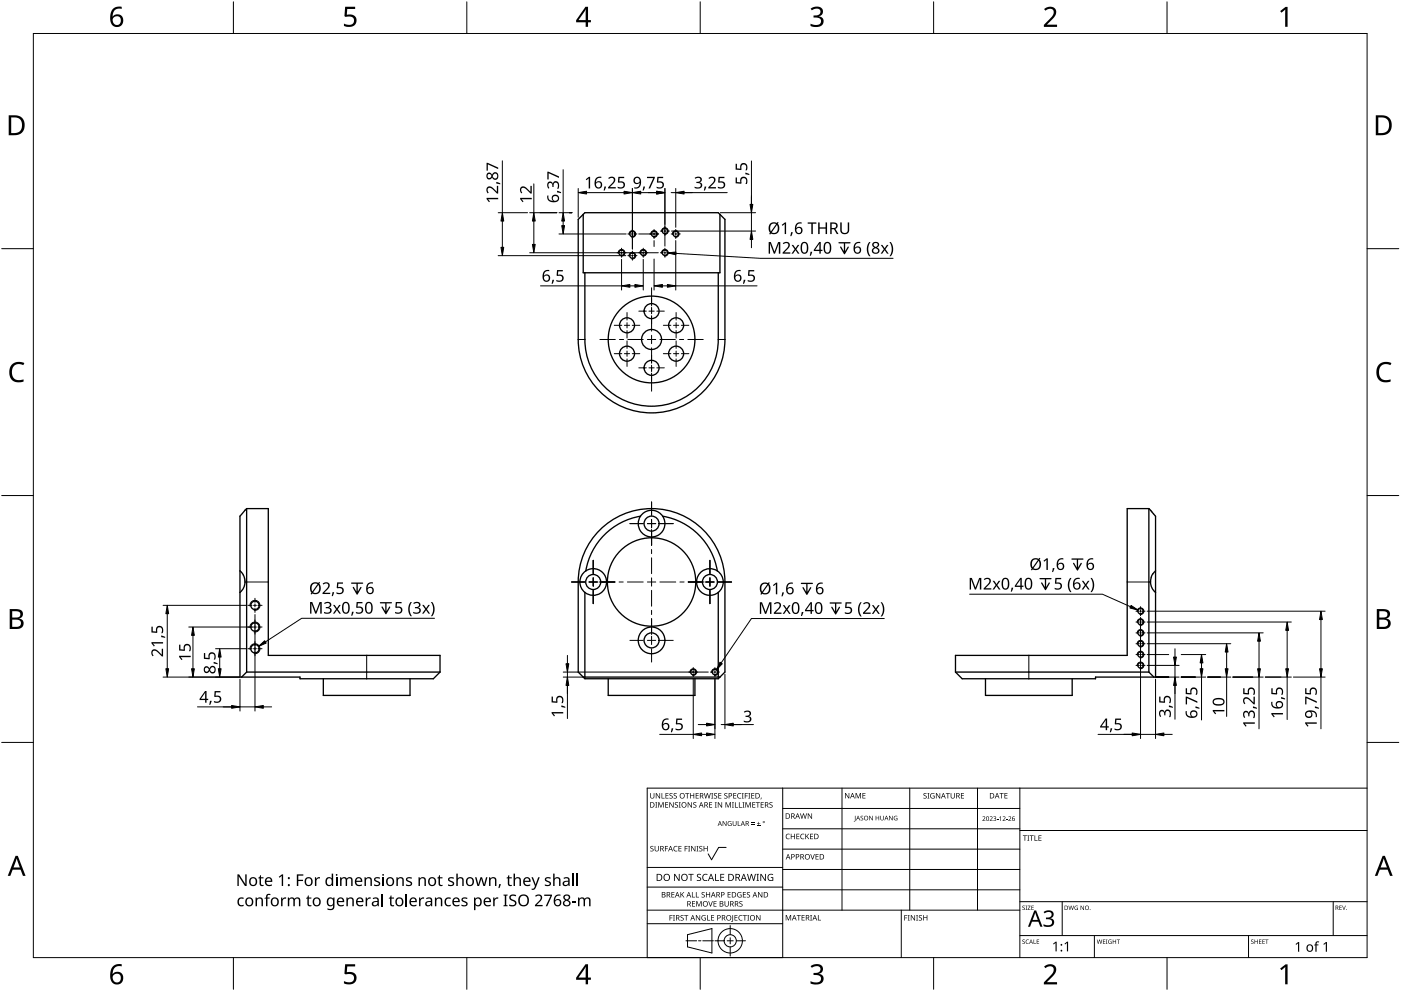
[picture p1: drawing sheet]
<svg xmlns="http://www.w3.org/2000/svg" width="420mm" height="297mm" viewBox="0 0 420 297" stroke-linecap="round" stroke-linejoin="round" font-family="sans-serif">
<g fill="none" stroke="#000" stroke-width=".4">
<path d="M174.9 64.3v17.5h41v-17.5M175.4 63.8h40l2 2v36a22 22 0 0 1-22 22 22 22 0 0 1-22-22v-36zM175.4 81.8v20a20 20 0 0 0 20 20 20 20 0 0 0 20-20v-20M74 152.4l-2 2.3v48.2h18v.5h40l2-2M74 152.4h6.5v44h51.5v5M74 152.4v49M180.5 158.3a22 22 0 0 1 23.7-4 22 22 0 0 1 13.2 20.1v27l-2 2h-40l-2-2v-27a21.9 21.9 0 0 1 7.1-16.1zM192.1 154.7a20 20 0 0 0-16.4 16.4M198.7 154.7a4 4 0 0 0-6.6 0M198.7 154.7a4 4 0 0 1-3.3 6.2 4 4 0 0 1-3.3-6.2M198.7 154.7a20 20 0 0 1 16.4 16.4M344.5 152.4l2 2.3v48.2h-18v.5h-40l-2-2"/>
<path d="M344.5 152.4h-6.5v44h-51.5v5M344.5 152.4v49M72 171.1a4.2 4.2 0 0 1 0 6.5M175.4 177.6v25.3M175.7 171.1a4 4 0 0 0-.3 6.5M175.7 171.1a4 4 0 0 1 5.3 .8 4 4 0 0 1-.2 5.4 4 4 0 0 1-5.4 .3M215.1 171.1a4 4 0 0 1 .3 6.5M215.1 171.1a4 4 0 0 0-5.3 .8 4 4 0 0 0 .3 5.4 4 4 0 0 0 5.3 .3M215.4 177.6v25.3M346.5 171.1a4.3 4.3 0 0 0 0 6.5M74 201.4h58M74 201.4l-1.5 1.5"/>
<path d="M97 203.4v5h26v-5M174.9 202.9h41M182.4 203.4v5h26v-5M286.5 201.4h58M295.5 203.4v5h26v-5M344.5 201.4l1.5 1.5"/>
<circle cx="186.4" cy="75.8" r=".8"/>
<circle cx="189.7" cy="76.6" r=".8"/>
<circle cx="189.7" cy="70.1" r=".8"/>
<circle cx="192.9" cy="75.8" r=".8"/>
<circle cx="196.2" cy="70.1" r=".8"/>
<circle cx="199.4" cy="75.8" r=".8"/>
<circle cx="199.4" cy="69.3" r=".8"/>
<circle cx="202.7" cy="70.1" r=".8"/>
<circle cx="188" cy="97.5" r="2.25"/>
<circle cx="195.4" cy="93.3" r="2.25"/>
<circle cx="202.8" cy="97.5" r="2.25"/>
<circle cx="188" cy="106" r="2.25"/>
<circle cx="195.4" cy="101.8" r="13"/>
<circle cx="195.4" cy="101.8" r="3"/>
<circle cx="195.4" cy="110.3" r="2.25"/>
<circle cx="202.8" cy="106" r="2.25"/>
<circle cx="195.4" cy="156.9" r="2.25"/>
<circle cx="177.9" cy="174.4" r="2.25"/>
<circle cx="195.4" cy="174.4" r="13.3"/>
<circle cx="212.9" cy="174.4" r="2.25"/>
<circle cx="76.5" cy="181.4" r="1.25"/>
<circle cx="76.5" cy="194.4" r="1.25"/>
<circle cx="76.5" cy="187.9" r="1.25"/>
<circle cx="195.4" cy="191.9" r="4"/>
<circle cx="195.4" cy="191.9" r="2.25"/>
<circle cx="342" cy="196.2" r=".8"/>
<circle cx="342" cy="189.7" r=".8"/>
<circle cx="342" cy="183.2" r=".8"/>
<circle cx="342" cy="199.4" r=".8"/>
<circle cx="342" cy="192.9" r=".8"/>
<circle cx="342" cy="186.4" r=".8"/>
<circle cx="207.9" cy="201.4" r=".8"/>
<circle cx="214.4" cy="201.4" r=".8"/>
</g>
<path d="M173.4 101.8h2M215.4 101.8h2M73.5 174.4h7M173.4 174.4h.5M216.9 174.4h.5M338 174.4h7M110 196.4v7M308.5 196.4v7" fill="none" stroke="#000" stroke-width=".3"/>
<g fill="none" stroke="#000" stroke-width=".3">
<path d="M185.4 75.9a1 1 0 0 1 1-1.1 1 1 0 0 1 1 1 1 1 0 0 1-1.2 .9M188.7 76.8a1 1 0 0 1 .9-1.2 1 1 0 0 1 1.1 1.1 1 1 0 0 1-1.2 .9M188.7 70.3a1 1 0 0 1 .9-1.2 1 1 0 0 1 1.1 1.1 1 1 0 0 1-1.2 .9M191.9 75.9a1 1 0 0 1 1-1.1 1 1 0 0 1 1 1 1 1 0 0 1-1.2 .9M195.2 70.3a1 1 0 0 1 .9-1.2 1 1 0 0 1 1.1 1.1 1 1 0 0 1-1.2 .9M198.4 69.4a1 1 0 0 1 1-1.1 1 1 0 0 1 1 1 1 1 0 0 1-1.2 .9M198.4 75.9a1 1 0 0 1 1-1.1 1 1 0 0 1 1 1 1 1 0 0 1-1.2 .9M201.7 70.3a1 1 0 0 1 .9-1.2 1 1 0 0 1 1.1 1.1 1 1 0 0 1-1.2 .9M75 188.2a1.5 1.5 0 0 1 1.4-1.8 1.5 1.5 0 0 1 1.6 1.7 1.5 1.5 0 0 1-1.8 1.3M75 181.7a1.5 1.5 0 0 1 1.4-1.8 1.5 1.5 0 0 1 1.6 1.7 1.5 1.5 0 0 1-1.8 1.3M75 194.7a1.5 1.5 0 0 1 1.4-1.8 1.5 1.5 0 0 1 1.6 1.7 1.5 1.5 0 0 1-1.8 1.3M341.1 183.3a1 1 0 0 1 .9-1.1 1 1 0 0 1 1 1.1 1 1 0 0 1-1.1 .9"/>
<path d="M341.1 196.3a1 1 0 0 1 .9-1.1 1 1 0 0 1 1 1.1 1 1 0 0 1-1.1 .9M341.1 193.1a1 1 0 0 1 .9-1.2 1 1 0 0 1 1 1.1 1 1 0 0 1-1.1 .9M341.1 186.6a1 1 0 0 1 .9-1.2 1 1 0 0 1 1 1.1 1 1 0 0 1-1.1 .9M341.1 189.8a1 1 0 0 1 .9-1.1 1 1 0 0 1 1 1.1 1 1 0 0 1-1.1 .9M341.1 199.6a1 1 0 0 1 .9-1.2 1 1 0 0 1 1 1.1 1 1 0 0 1-1.1 .9M206.9 201.6a1 1 0 0 1 1-1.2 1 1 0 0 1 1 1.1 1 1 0 0 1-1.2 .9M213.4 201.6a1 1 0 0 1 1-1.2 1 1 0 0 1 1 1.1 1 1 0 0 1-1.2 .9"/>
</g>
<path d="M10 10h400v277h-400z" fill="none" stroke="#000" stroke-width=".3"/>
<g fill="none" stroke="#000" stroke-width=".3">
<path d="M70 .5v9.5M140 .5v9.5M210 .5v9.5M280 .5v9.5M350 .5v9.5M.5 74.5h9.5M410 74.5h9.5M.5 148.5h9.5M410 148.5h9.5M.5 222.5h9.5M410 222.5h9.5M70 287v9.5"/>
<path d="M140 287v9.5M210 287v9.5M280 287v9.5M350 287v9.5"/>
</g>
<g fill="#000">
<path d="M103.5 2h3v.7h-2.4l-.1 1.7a1.98 1.98 0 0 1 2.4 .4 1.98 1.98 0 0 1 .2 2.5 2.88 2.88 0 0 1-3.5 .5v-.7a1.93 1.93 0 0 0 3-.6 1.37 1.37 0 0 0-.5-1.4 1.37 1.37 0 0 0-1.4-.1l-.5 .1-.4-.3zM243.1 2.6a2.32 2.32 0 0 1 3.7 .5 1.47 1.47 0 0 1-1.2 1.8 1.59 1.59 0 0 1 1.4 1.8 1.59 1.59 0 0 1-1.8 1.4l-2.1-.3v-.7a2.12 2.12 0 0 0 3.1-.5 1.21 1.21 0 0 0-1.6-1.3h-.6v-.7a1.53 1.53 0 0 0 2.1-1.1 1.49 1.49 0 0 0-2.6-.4zM313.1 2.7a2.03 2.03 0 0 1 2.1-.8 2.03 2.03 0 0 1 1.6 1.7 3.9 3.9 0 0 1-1.6 2.5l-1.2 1.3h3v.7h-3.9v-.6l1.5-1.6a2.56 2.56 0 0 0 1.3-2.9 1.62 1.62 0 0 0-2.4 .2zM383.9 3.3l1.6-1.2h.6v5.9h-.7l.1-5.2-1.2 1zM3.5 109.3a3.3 3.3 0 0 1 3.8-.5l-.3 .7a2.26 2.26 0 0 0-2.6 0 2.26 2.26 0 0 0-.8 2.6 2.12 2.12 0 0 0 3.1 1.7l.4-.1v.7a2.98 2.98 0 0 1-3.4-.4 2.98 2.98 0 0 1-.8-3.3zM413.5 109.3a3.3 3.3 0 0 1 3.8-.5l-.3 .7a2.26 2.26 0 0 0-2.7 0 2.26 2.26 0 0 0-.7 2.6 2.12 2.12 0 0 0 3.1 1.7l.4-.1v.7a2.98 2.98 0 0 1-3.4-.4 2.98 2.98 0 0 1-.8-3.3zM103.5 289h3v.7h-2.4l-.1 1.7a1.98 1.98 0 0 1 2.4 .4 1.98 1.98 0 0 1 .2 2.5 2.88 2.88 0 0 1-3.5 .4v-.6a1.93 1.93 0 0 0 3-.7 1.37 1.37 0 0 0-.5-1.3 1.37 1.37 0 0 0-1.4-.1l-.5 .1-.4-.3zM243.1 289.6a2.32 2.32 0 0 1 3.7 .5 1.47 1.47 0 0 1-1.2 1.8 1.59 1.59 0 0 1 1.4 1.8 1.59 1.59 0 0 1-1.8 1.4l-2.1-.3v-.7a2.12 2.12 0 0 0 3.1-.5 1.21 1.21 0 0 0-1.6-1.4h-.6v-.6a1.53 1.53 0 0 0 2.1-1.1 1.49 1.49 0 0 0-2.6-.4zM313.1 289.7a2.03 2.03 0 0 1 2.1-.8 2.03 2.03 0 0 1 1.6 1.7 3.9 3.9 0 0 1-1.6 2.5l-1.2 1.3h3v.7h-3.9v-.7l1.5-1.5a2.56 2.56 0 0 0 1.3-2.9 1.62 1.62 0 0 0-2.4 .2zM383.9 290.3l1.6-1.2h.6v5.9h-.7l.1-5.2-1.2 1z"/>
<path d="M33.9 2.6a2.88 2.88 0 0 1 2.6-.6v.7a2.02 2.02 0 0 0-2.7 2.3 1.83 1.83 0 0 1 2.6-.3 1.83 1.83 0 0 1 .3 2.6 2.07 2.07 0 0 1-2.6 .6 2.07 2.07 0 0 1-1.1-2.4 4 4 0 0 1 .9-2.9zM33.7 6.2a1.3 1.3 0 0 0 2.6 0 1.3 1.3 0 0 0-2.6 0z"/>
<path d="M175.6 2h.8v4h.8v.7h-.8v1.3h-.8v-1.3h-2.8v-.6zM175.6 2.8l-2.1 3.2h2.1z"/>
<path d="M2.6 34.6h1.8a2.99 2.99 0 0 1 3 3 2.99 2.99 0 0 1-3.1 2.9h-1.7zM3.4 35.2v4.7h.8a2.35 2.35 0 0 0 2.4-2.1 2.35 2.35 0 0 0-2-2.6z"/>
<path d="M412.6 34.6h1.8a2.99 2.99 0 0 1 3 3 2.99 2.99 0 0 1-3.1 2.9h-1.7zM413.3 35.2v4.7h.9a2.35 2.35 0 0 0 2.4-2.1 2.35 2.35 0 0 0-2-2.6z"/>
<path d="M2.9 182.6h1.7a1.68 1.68 0 0 1 2.3 1.7 1.37 1.37 0 0 1-1.2 1.1 1.61 1.61 0 0 1 1.4 2 1.61 1.61 0 0 1-2.1 1.1h-2.1zM3.7 185.7v2.2h1.2a1.13 1.13 0 0 0 1.4-1.1 1.13 1.13 0 0 0-1.5-1.1zM3.7 183.2v1.9h1.1a1.02 1.02 0 0 0 1.3-1 1.02 1.02 0 0 0-1.4-.9z"/>
<path d="M412.9 182.6h1.7a1.68 1.68 0 0 1 2.3 1.7 1.37 1.37 0 0 1-1.2 1.1 1.61 1.61 0 0 1 1.3 2 1.61 1.61 0 0 1-2 1.1h-2.1zM413.7 185.7v2.2h1.2a1.13 1.13 0 0 0 1.4-1.1 1.13 1.13 0 0 0-1.5-1.1zM413.7 183.2v1.9h1.1a1.02 1.02 0 0 0 1.3-1 1.02 1.02 0 0 0-1.5-.9z"/>
<path d="M4.7 256.5h.6l2.4 6h-.8l-.7-1.8h-2.4l-.7 1.8h-.8zM5 257.3l-.9 2.7h1.8z"/>
<path d="M414.7 256.5h.6l2.4 6h-.8l-.7-1.8h-2.4l-.7 1.8h-.8zM415 257.3l-1 2.7h1.9z"/>
<path d="M33.9 289.6a2.88 2.88 0 0 1 2.6-.6v.7a2.02 2.02 0 0 0-2.7 2.3 1.83 1.83 0 0 1 2.6-.3 1.83 1.83 0 0 1 .3 2.6 2.07 2.07 0 0 1-2.6 .6 2.07 2.07 0 0 1-1.1-2.4 4 4 0 0 1 .9-2.9zM33.7 293.2a1.3 1.3 0 0 0 2.6 0 1.3 1.3 0 0 0-2.6 0z"/>
<path d="M175.6 289h.8v4h.8v.7h-.8v1.3h-.8v-1.3h-2.8v-.6zM175.6 289.8l-2.1 3.2h2.1z"/>
</g>
<g fill="none" stroke="#000" stroke-width=".3">
<path d="M234.7 236.2v50.8h-40.6v-50.8h215.9M252.5 236.2v36.6M272.8 236.2v36.6M293.2 236.2v36.6M305.9 236.2v50.8M217.8 254h-2.3l-2.1 3.7-1-1.8M234.7 242.3h71.2M234.7 248.4h71.2M234.7 254.5h71.2M305.9 248.9h104.1M194.1 276.9h40.6M194.1 272.8h111.8"/>
<path d="M194.1 265.9h40.6M194.1 260h40.6M219 277.4v2.8M234.7 260.6h71.2M234.7 266.7h71.2M270.3 272.8v14.2M305.9 270.3h104.1M318.6 270.3v10.1M399.8 270.3v10.1M205.7 282h3.2M206.2 280.2l7.3-1.9v7.3l-7.3-1.8zM209.5 282h.7"/>
<path d="M210.8 282h3.2M214.4 282h2.8M218.1 282h1.8M219 281.1v1.8M219 283.8v2.8M220.8 282h2.8M305.9 280.4h104.1M328.2 280.4v6.6M374.4 280.4v6.6"/>
<circle cx="219" cy="282" r="1.83"/>
<circle cx="219" cy="282" r="3.7"/>
</g>
<g fill="#000">
<path d="M195 237.7h.2v1.1a.42 .42 0 0 0 .4 .4 .42 .42 0 0 0 .4-.4v-1.1h.2v1.1a.62 .62 0 0 1-.6 .6 .62 .62 0 0 1-.6-.6zM196.7 237.7h.2l.9 1.4v-1.4h.2v1.6h-.3l-.8-1.3v1.3h-.2zM198.4 237.7h.2v1.5h.7v.1h-.9zM199.6 237.7h.9v.2h-.7v.5h.6v.2h-.6v.6h.7v.1h-.9zM200.8 237.9l.6-.2 .3 .1v.2a.38 .38 0 0 0-.5-.2 .38 .38 0 0 0-.2 .5 .38 .38 0 0 0 .5 .2 .53 .53 0 0 1 .1 .8 .53 .53 0 0 1-.8 0v-.2a.41 .41 0 0 0 .6 .1 .41 .41 0 0 0 .1-.5 .41 .41 0 0 0-.5-.2zM202.1 237.9l.5-.2 .4 .1-.1 .2a.38 .38 0 0 0-.5-.2 .38 .38 0 0 0-.2 .5 .38 .38 0 0 0 .5 .2 .53 .53 0 0 1 .2 .8 .53 .53 0 0 1-.8 0v-.2a.41 .41 0 0 0 .5 .1 .41 .41 0 0 0 .2-.5 .41 .41 0 0 0-.6-.2zM205.5 237.7h1.2v.2h-.5v1.4h-.2v-1.4h-.5zM207 237.7h.2v.7h.8v-.7h.2v1.6h-.2v-.7h-.8v.7h-.2zM208.6 237.7h.9v.2h-.7v.5h.7v.2h-.7v.6h.7v.1h-.9zM211.1 237.7h.2l.4 1.4 .3-1.4h.2l.4 1.4 .4-1.4h.2l-.5 1.6h-.2l-.4-1.3-.3 1.3h-.3zM213.3 237.7h.6l-.2 .2v1.3l.2 .1h-.6l.2-.1v-1.3zM214.2 237.9l.5-.2 .4 .1-.1 .2a.38 .38 0 0 0-.5-.2 .38 .38 0 0 0-.2 .5 .38 .38 0 0 0 .5 .2 .53 .53 0 0 1 .2 .8 .53 .53 0 0 1-.8 0v-.2a.41 .41 0 0 0 .5 .1 .41 .41 0 0 0 .2-.5 .41 .41 0 0 0-.6-.2z"/>
<path d="M215.4 237.7h.9v.2h-.7v.5h.7v.2h-.7v.6h.7v.1h-.9zM217.3 237.9l.5-.2 .4 .1-.1 .2a.38 .38 0 0 0-.5-.2 .38 .38 0 0 0-.2 .5 .38 .38 0 0 0 .5 .2 .53 .53 0 0 1 .2 .8 .53 .53 0 0 1-.8 0v-.2a.41 .41 0 0 0 .5 .1 .41 .41 0 0 0 .2-.5 .41 .41 0 0 0-.6-.2zM219.9 237.7h.9v.2h-.7v.5h.7v.2h-.7v.6h.7v.1h-.9zM221.3 237.9l.6-.2 .4 .1-.1 .2a.65 .65 0 0 0-.9 .6 .65 .65 0 0 0 .9 .5 .77 .77 0 0 1-1.1-.1 .77 .77 0 0 1 .2-1.1zM222.5 237.7h.5l-.1 .2v1.3l.1 .1h-.5l.2-.1v-1.3zM223.4 237.7h.9v.2h-.7v.6h.6v.2h-.6v.6h-.2zM224.4 237.7h.6l-.2 .2v1.3l.2 .1h-.6l.2-.1v-1.3zM225.3 237.7h.9v.2h-.7v.5h.7v.2h-.7v.6h.7v.1h-.9zM228.2 239.1h.2l-.3 .5zM253.4 237.7h.3l.8 1.3v-1.3h.2v1.6h-.2l-.9-1.3v1.3h-.2zM256.6 237.7h.3l.5 1.3 .5-1.3h.3v1.6h-.2v-1.4l-.7 1.4-.5-1.4v1.4h-.2zM258.6 237.7h1v.2h-.7v.5h.6v.2h-.6v.5h.7v.2h-1z"/>
<path d="M277 237.9l.6-.2 .3 .1-.1 .2a.38 .38 0 0 0-.5-.2 .38 .38 0 0 0-.1 .5 .38 .38 0 0 0 .5 .2 .53 .53 0 0 1 .1 .8 .53 .53 0 0 1-.8 0v-.2a.41 .41 0 0 0 .6 .1 .41 .41 0 0 0 .1-.5 .41 .41 0 0 0-.5-.2zM278.1 237.7h.6l-.2 .2v1.3l.2 .1h-.6l.2-.1v-1.3zM279.2 237.9l.7-.2 .4 .1-.1 .2a.67 .67 0 0 0-1 .5 .67 .67 0 0 0 .9 .6v-.4h-.4v-.2h.6v.8a.88 .88 0 0 1-1.2-.2 .88 .88 0 0 1 .1-1.2zM280.7 237.7h.2l.9 1.4v-1.4h.2v1.6h-.3l-.8-1.3v1.3h-.2zM283.7 237.7h1.2v.2h-.5v1.4h-.2v-1.4h-.5zM285.1 237.7h.2v1.1a.42 .42 0 0 0 .4 .4 .42 .42 0 0 0 .4-.4v-1.1h.2v1.1a.62 .62 0 0 1-.6 .6 .62 .62 0 0 1-.6-.6zM288.2 237.7h.9v.2h-.7v.5h.7v.2h-.7v.6h.7v.1h-.9zM299.8 237.7h1.2v.2h-.5v1.4h-.2v-1.4h-.5zM301.2 237.7h.9v.2h-.7v.5h.7v.2h-.7v.5h.7v.2h-.9zM195.1 253.7l.6-.2 .3 .1-.1 .2a.38 .38 0 0 0-.5-.1 .38 .38 0 0 0-.1 .5 .38 .38 0 0 0 .4 .2 .53 .53 0 0 1 .2 .7 .53 .53 0 0 1-.8 .1v-.2a.41 .41 0 0 0 .6 .1 .41 .41 0 0 0 .1-.6 .41 .41 0 0 0-.6-.2zM196.5 240.4h.6l-.2 .2v1.3l.2 .2h-.6l.2-.2v-1.3zM196.3 253.6h.2v1a.42 .42 0 0 0 .5 .4 .42 .42 0 0 0 .4-.4v-1h.2v1a.62 .62 0 0 1-.6 .6 .62 .62 0 0 1-.7-.6z"/>
<path d="M197.4 240.4h.3l.5 1.4 .5-1.4h.3v1.7h-.2v-1.5l-.7 1.5-.5-1.5v1.5h-.2zM199.4 253.6h.9v.1h-.7v.6h.7v.2h-.7v.7h-.2zM199.5 240.4h.9v.2h-.7v.5h.6v.2h-.6v.6h.7v.2h-.9zM200.7 240.4h.3l.8 1.4v-1.4h.2v1.7h-.2l-.9-1.4v1.4h-.2zM202.2 253.8l.5-.3 .5 .1-.1 .2a.65 .65 0 0 0-.9 .6 .65 .65 0 0 0 .9 .6 .77 .77 0 0 1-1.1-.1 .77 .77 0 0 1 .2-1.1zM202.5 240.6l.5-.2 .3 .1v.2a.38 .38 0 0 0-.5-.2 .38 .38 0 0 0-.2 .5 .38 .38 0 0 0 .5 .2 .53 .53 0 0 1 .1 .8 .53 .53 0 0 1-.8 0l.1-.1a.41 .41 0 0 0 .5 0 .41 .41 0 0 0 .1-.5 .41 .41 0 0 0-.5-.2zM203.6 240.4h.6l-.2 .2v1.3l.2 .2h-.6l.2-.2v-1.3zM203.5 253.6h.9v.1h-.7v.6h.6v.1h-.6v.6h.7v.2h-.9zM205.3 253.6h.9v.1h-.7v.6h.7v.2h-.7v.7h-.2zM206.4 253.6h.6l-.2 .1v1.3l.2 .2h-.6l.2-.2v-1.3zM206.2 240.4h.3l.8 1.4v-1.4h.2v1.7h-.2l-.9-1.4v1.4h-.2zM207.3 253.6h.2l.9 1.3v-1.3h.2v1.6h-.3l-.8-1.4v1.4h-.2z"/>
<path d="M208 240.6l.5-.2 .3 .1v.2a.38 .38 0 0 0-.5-.2 .38 .38 0 0 0-.2 .5 .38 .38 0 0 0 .5 .2 .53 .53 0 0 1 .2 .8 .53 .53 0 0 1-.9 0l.1-.1a.41 .41 0 0 0 .5 0 .41 .41 0 0 0 .1-.5 .41 .41 0 0 0-.5-.2zM208.9 253.6h.6l-.2 .1v1.3l.2 .2h-.6l.2-.2v-1.3zM209.8 253.7l.5-.2 .3 .1v.2a.38 .38 0 0 0-.5-.1 .38 .38 0 0 0-.2 .5 .38 .38 0 0 0 .5 .2 .53 .53 0 0 1 .2 .7 .53 .53 0 0 1-.9 .1l.1-.2a.41 .41 0 0 0 .5 .1 .41 .41 0 0 0 .1-.6 .41 .41 0 0 0-.5-.2zM211 253.6h.2v.7h.8v-.7h.2v1.6h-.2v-.8h-.8v.8h-.2zM212.7 240.4h.9v.2h-.7v.5h.6v.2h-.6v.6h.7v.2h-.9zM214.4 240.4h.6l-.2 .2v1.3l.2 .2h-.6l.2-.2v-1.3zM215.3 240.4h.2l.9 1.4v-1.4h.2v1.7h-.3l-.8-1.4v1.4h-.2zM216.7 246.1h.2l.8 1.2v-1.2h.2v1.5h-.2l-.8-1.2v1.2h-.2zM217.6 240.4h.3l.5 1.4 .5-1.4h.3v1.7h-.2v-1.5l-.7 1.5-.5-1.5v1.5h-.2zM218.4 246.3l.6-.2 .4 .1-.2 .1a.6 .6 0 0 0-.8 .5 .6 .6 0 0 0 .8 .6v-.4l-.3-.2h.5v.7a.8 .8 0 0 1-1-.2 .8 .8 0 0 1 0-1zM219.5 240.4h.6l-.2 .2v1.3l.2 .2h-.6l.2-.2v-1.3zM220.4 240.4h.2v1.5h.7v.2h-.9z"/>
<path d="M219.7 246.1h.2v.9a.38 .38 0 0 0 .4 .4 .38 .38 0 0 0 .4-.4v-.9h.2v.9a.56 .56 0 0 1-.6 .6 .56 .56 0 0 1-.6-.6zM221.3 246.1h.1v1.3h.7v.2h-.8zM221.6 240.4h.2v1.5h.7v.2h-.9zM222.7 240.4h.5l-.1 .2v1.3l.1 .2h-.5l.1-.2v-1.3zM223.6 240.4h.3l.5 1.4 .5-1.4h.3v1.7h-.2v-1.5l-.7 1.5-.6-1.5v1.5h-.1zM225.3 247l1 .1zM225.3 246.6l1 .1zM225.6 240.4h.9v.2h-.7v.5h.7v.2h-.7v.6h.7v.2h-.9zM227 247.4l1 .2zM226.7 240.4h1.2v.2h-.5v1.5h-.2v-1.5h-.5zM227.4 246.3l.2 .5h.4l-.4 .1v.4l-.2-.4h-.4l.4-.1zM228.1 240.4h.9v.2h-.7v.5h.7v.2h-.7v.6h.7v.2h-.9z"/>
<path d="M230.8 240.6l.6-.2 .3 .1-.1 .2a.38 .38 0 0 0-.5-.2 .38 .38 0 0 0-.1 .5 .38 .38 0 0 0 .4 .2 .53 .53 0 0 1 .2 .8 .53 .53 0 0 1-.8 0v-.1a.41 .41 0 0 0 .6 0 .41 .41 0 0 0 .1-.5 .41 .41 0 0 0-.6-.2zM235.8 250.1l.6-.2 .5 .1-.1 .2a.65 .65 0 0 0-1 .5 .65 .65 0 0 0 1 .6 .77 .77 0 0 1-1.1-.1 .77 .77 0 0 1 .1-1.1zM237.2 249.9h.2v.7h.8v-.7h.2v1.6h-.2v-.7h-.8v.7h-.2zM238.8 249.9h.9v.2h-.7v.5h.7v.2h-.7v.5h.7v.2h-.9zM240.2 250.1l.6-.2 .4 .1v.2a.65 .65 0 0 0-1 .5 .65 .65 0 0 0 1 .6 .77 .77 0 0 1-1.1-.1 .77 .77 0 0 1 .1-1.1zM240 243.8h.2l.3 1.4 .4-1.4h.2l.4 1.4 .3-1.4h.2l-.4 1.6h-.2l-.4-1.4-.4 1.4h-.2zM241.5 249.9h.2v.8l.7-.8h.3l-.7 .7 .7 .9h-.2l-.6-.7-.2 .7h-.2zM243 256h.2l.5 1.4 .4-1.4h.3l-.6 1.6h-.2zM242.3 243.8h.2l.9 1.3-.1-1.3h.2v1.6h-.2l-.9-1.3v1.3h-.1zM242.9 249.9h.9v.2h-.7v.5h.7v.2h-.7v.5h.7v.2h-.9zM244.6 256h.9v.2h-.7v.5h.6v.2h-.6v.5h.7v.2h-.9zM256.4 244.5h.2v1.5l-.5 .2v-.1l.3-.2z"/>
<path d="M258.1 244.7l.5-.2 .2 .2a.33 .33 0 0 0-.4-.1 .33 .33 0 0 0-.1 .5 .33 .33 0 0 0 .4 .1 .43 .43 0 0 1 0 .7 .43 .43 0 0 1-.6-.2 .33 .33 0 0 0 .4 .1 .33 .33 0 0 0 .1-.5l-.5-.3zM260.7 244.5h.2l.7 1.2v-1.2h.2v1.4h-.2l-.8-1.1v1.1h-.1zM262.6 244.5h.2v.6h.7v-.6h.2v1.4h-.2v-.6h-.7v.6h-.2zM264 244.5h.2v.9a.35 .35 0 0 0 .3 .4 .35 .35 0 0 0 .4-.4v-.9h.2v.9a.52 .52 0 0 1-.6 .5 .52 .52 0 0 1-.5-.5zM266.6 244.5h.2l.8 1.2v-1.2h.1v1.4h-.2l-.7-1.1v1.1h-.2zM268.2 244.7l.9-.1-.2 .1a.56 .56 0 0 0-.7 .6 .56 .56 0 0 0 .8 .4v-.4l-.3-.1h.4v.6a.74 .74 0 0 1-.9-.1 .74 .74 0 0 1 0-1zM294.6 244.8a.49 .49 0 0 1 .8 .1 .49 .49 0 0 1-.3 .7l-.3 .3 .7 .2h-.9l.4-.5a.37 .37 0 0 0 .4-.6 .37 .37 0 0 0-.7-.1zM296.8 244.8a.49 .49 0 0 1 .8 .1 .49 .49 0 0 1-.3 .7l-.3 .3 .7 .2h-.9l.4-.5a.37 .37 0 0 0 .3-.6 .37 .37 0 0 0-.6-.1zM297.9 244.8a.42 .42 0 0 1 .7-.2 .42 .42 0 0 1-.1 .7 .44 .44 0 0 1 .2 .7 .44 .44 0 0 1-.7 0l-.1-.2a.35 .35 0 0 0 .5 .2 .35 .35 0 0 0 .1-.5l-.4-.2a.3 .3 0 0 0 .4-.1 .3 .3 0 0 0-.1-.4 .3 .3 0 0 0-.4 .1zM299 245.5l.4 .1zM299.7 245l.5-.3v1.4h-.2v-1.2zM300.7 244.8a.49 .49 0 0 1 .8 .1 .49 .49 0 0 1-.3 .7l-.3 .3 .7 .2h-.9l.3-.5a.37 .37 0 0 0 .4-.6 .37 .37 0 0 0-.6-.1z"/>
<path d="M301.8 245.5l.4 .1zM302.4 244.8a.49 .49 0 0 1 .8 .1 .49 .49 0 0 1-.3 .7l-.3 .3 .7 .2h-.9l.3-.5a.37 .37 0 0 0 .4-.6 .37 .37 0 0 0-.6-.1zM306.8 250.4h1.2v.2h-.5v1.4h-.2v-1.4h-.5zM308.1 250.4h.6l-.2 .2v1.3l.2 .1h-.6l.2-.1v-1.3zM308.8 250.4h1.2v.2h-.5v1.4h-.2v-1.4h-.5zM310.2 250.4h.3v1.4h.7v.2h-1zM311.4 250.4h.9v.2h-.7v.5h.7v.2h-.7v.5h.7v.2h-.9zM200.8 274.3h.9v.2h-.7v.5h.7v.2h-.7v.7h-.2zM201.4 267.4h.9v.2h-.7v.5h.6v.1h-.6v.6h.7v.2h-.9zM201.8 274.3h.6l-.2 .2v1.3l.2 .1h-.6l.2-.1v-1.3zM202.2 261.9h.3l1.1 1.8v-1.8h.2v2.1h-.3l-1.1-1.7v1.7h-.2zM204.1 274.4l.6-.1 .3 .1v.1a.38 .38 0 0 0-.5-.1 .38 .38 0 0 0-.2 .5 .38 .38 0 0 0 .5 .2 .53 .53 0 0 1 .1 .8 .53 .53 0 0 1-.8 0l.1-.2a.41 .41 0 0 0 .5 .1 .41 .41 0 0 0 .1-.6 .41 .41 0 0 0-.5-.1z"/>
<path d="M204.1 267.4h.2v.8l.7-.8h.2l-.6 .7 .7 .9h-.3l-.6-.8-.1 .8h-.2zM205.2 274.3h1.2v.2h-.5v1.4h-.2v-1.4h-.5zM206.4 261.9h1.6v.3h-.6v1.8h-.3v-1.8h-.7zM207.5 267.4h.2v1.4h.7v.2h-.9zM207.5 270.1h.9v.2h-.7v.5h.7v.2h-.7v.6h.7v.1h-.9zM208.7 267.4h.2v1.4h.7v.2h-.9zM208.8 270.1h.3l.5 1.3 .5-1.3h.3v1.6h-.2v-1.4l-.7 1.4-.5-1.4v1.4h-.2zM208.7 274.3h.2l.9 1.3v-1.3h.2v1.6h-.3l-.8-1.3v1.3h-.2zM209.1 262.1l.4-.2 .7 .1-.2 .2a.44 .44 0 0 0-.7 .2 .44 .44 0 0 0 .5 .5 .66 .66 0 0 1 .4 1 .66 .66 0 0 1-1 .1h-.2v-.3l.3 .1a.47 .47 0 0 0 .7-.3 .47 .47 0 0 0-.6-.5l-.4-.3zM210.6 274.5l.7-.2 .4 .1-.1 .1a.67 .67 0 0 0-1 .5 .67 .67 0 0 0 .9 .7v-.5h-.4v-.1h.6v.8a.88 .88 0 0 1-1.2-.2 .88 .88 0 0 1 .1-1.2zM210.5 267.5l.5-.1 .4 .1-.1 .1a.38 .38 0 0 0-.5-.1 .38 .38 0 0 0-.2 .5 .38 .38 0 0 0 .5 .2 .53 .53 0 0 1 .2 .8 .53 .53 0 0 1-.8 0v-.2a.41 .41 0 0 0 .5 .1 .41 .41 0 0 0 .1-.6 .41 .41 0 0 0-.5-.1zM210.9 262.2l.7-.3 .6 .1-.1 .3a.84 .84 0 0 0-1.2 .7 .84 .84 0 0 0 1.2 .8v.2a1.1 1.1 0 0 1-1.4-.4 1.1 1.1 0 0 1 .2-1.4z"/>
<path d="M212.1 274.3h.2v1.4h.7v.2h-.9zM212.4 270.1h.2l.5 1.4 .5-1.4h.2l-.6 1.6h-.2zM211.7 267.4h.2v.7h.9v-.7h.2v1.6h-.2v-.8h-.9v.8h-.2zM213.3 274.3h.9v.2h-.7v.5h.6v.2h-.6v.5h.7v.2h-.9zM214.5 261.9h.2v1.9h1v.2h-1.2zM214 270.1h.9v.2h-.7v.5h.7v.2h-.7v.6h.7v.1h-.9zM216 261.9h1.2v.3h-.9v.6h.8v.3h-.8v.7h.9v.2h-1.2zM217.3 270.1h.2v1.1a.42 .42 0 0 0 .4 .4 .42 .42 0 0 0 .4-.4v-1.1h.2v1.1a.62 .62 0 0 1-.6 .6 .62 .62 0 0 1-.6-.6zM218.2 267.4h.9v.2h-.7v.5h.7v.1h-.7v.6h.7v.2h-.9zM219.6 274.3h.3l-.1 1.7-.5 .3v-.2l.3-.1zM220.3 274.3h.9v.2h-.7v.5h.6v.2h-.6v.5h.7v.2h-.9zM221.3 267.6l.7-.2 .4 .1-.1 .1a.67 .67 0 0 0-1 .5 .67 .67 0 0 0 .9 .7v-.5h-.4v-.2h.6v.8a.88 .88 0 0 1-1.2-.1 .88 .88 0 0 1 .1-1.2z"/>
<path d="M221.7 274.5l.5-.2 .5 .1-.1 .1a.65 .65 0 0 0-.9 .6 .65 .65 0 0 0 .9 .6 .77 .77 0 0 1-1.1-.1 .77 .77 0 0 1 .2-1.1zM221.8 270.3l.5-.2 .4 .1-.1 .2a.38 .38 0 0 0-.5-.2 .38 .38 0 0 0-.2 .5 .38 .38 0 0 0 .5 .2 .53 .53 0 0 1 .2 .8 .53 .53 0 0 1-.8 0v-.2a.41 .41 0 0 0 .5 .1 .41 .41 0 0 0 .2-.5 .41 .41 0 0 0-.6-.2zM222.8 274.3h1.2v.2h-.5v1.4h-.2v-1.4h-.5zM222.8 267.4h.9v.2h-.7v.5h.7v.1h-.7v.6h.7v.2h-.9zM224.1 274.3h.6l-.2 .2v1.3l.2 .1h-.6l.2-.1v-1.3zM224 267.5l.6-.1 .3 .1v.1a.38 .38 0 0 0-.5-.1 .38 .38 0 0 0-.2 .5 .38 .38 0 0 0 .5 .2 .53 .53 0 0 1 .1 .8 .53 .53 0 0 1-.8 0l.1-.2a.41 .41 0 0 0 .5 .1 .41 .41 0 0 0 .1-.6 .41 .41 0 0 0-.5-.1zM224 261.9h.3l.4 1.8 .5-1.8h.3l.5 1.8 .4-1.8h.3l-.6 2.1h-.2l-.5-1.8-.5 1.8h-.3zM226.9 261.9h.7l-.2 .3v1.6l.2 .2h-.7l.2-.2v-1.6zM226.8 274.3h.2l.9 1.3v-1.3h.2v1.6h-.3l-.8-1.3v1.3h-.2zM227.3 267.4h.3l.8 1.3v-1.3h.2v1.6h-.2l-.9-1.3v1.3h-.2zM228 261.9h.3l1.2 1.8-.1-1.8h.3v2.1h-.3l-1.1-1.7v1.7h-.3zM230.5 262.2l.9-.3 .5 .1-.1 .3a.87 .87 0 0 0-1.4 .6 .87 .87 0 0 0 1.2 .9v-.6h-.4v-.3h.7v1.1a1.15 1.15 0 0 1-1.5-.3 1.15 1.15 0 0 1 .1-1.5z"/>
<path d="M235.6 274.3h.3l.5 1.3 .6-1.3h.3v1.6h-.2v-1.4l-.7 1.4-.6-1.4v1.4h-.2zM238.9 274.3h1.3v.2h-.5v1.4h-.2v-1.4h-.6zM240.4 274.3h.9v.2h-.7v.5h.7v.1h-.7v.6h.7v.2h-.9zM242.9 274.3h.6l-.2 .1v1.3l.2 .2h-.6l.2-.2v-1.3zM245.3 274.3h.2v1.4h.7v.2h-.9zM271.2 274.3h.9v.2h-.7v.5h.7v.2h-.7v.7h-.2zM272.2 274.3h.6l-.2 .2v1.3l.2 .1h-.6l.2-.1v-1.3zM273.1 274.3h.3l.8 1.3v-1.3h.2v1.6h-.2l-.9-1.3v1.3h-.2zM274.7 274.3h.6l-.2 .2v1.3l.2 .1h-.6l.2-.1v-1.3zM275.6 274.4l.6-.1 .3 .1v.1a.38 .38 0 0 0-.5-.1 .38 .38 0 0 0-.2 .5 .38 .38 0 0 0 .5 .2 .53 .53 0 0 1 .1 .8 .53 .53 0 0 1-.8 0v-.2a.41 .41 0 0 0 .6 .1 .41 .41 0 0 0 .1-.6 .41 .41 0 0 0-.5-.1zM276.9 274.3h.2v.7h.8v-.7h.2v1.6h-.2v-.7h-.8v.7h-.2zM306.7 271.6l.4-.2 .2 .2a.32 .32 0 0 0-.4 0 .32 .32 0 0 0-.1 .4 .32 .32 0 0 0 .4 .1 .41 .41 0 0 1 0 .7 .41 .41 0 0 1-.6-.2 .31 .31 0 0 0 .4 .1 .31 .31 0 0 0 .1-.5l-.5-.2z"/>
<path d="M307.6 271.5h.4l-.1 .1 .1 1.2h-.4l.1-.2zM308.2 271.5h.8l-.6 1.1 .7 .2h-.9l.6-1.2zM309.3 271.5h.7l-.5 .1v.4h.5l-.5 .1v.5l.5 .2h-.7zM313 273.4a1.69 1.69 0 0 1 1.8-.6 1.69 1.69 0 0 1 1.2 1.5l-.4 .7-.6 .2a1.31 1.31 0 0 1 1.2 1.5 1.31 1.31 0 0 1-1.5 1.1l-1.8-.2v-.6a1.73 1.73 0 0 0 2.6-.4 .99 .99 0 0 0-1.3-1.1h-.5v-.5a1.13 1.13 0 0 0 1.2-.1 1.13 1.13 0 0 0 .4-1.1 1.42 1.42 0 0 0-2 0zM320.4 271.5h.2l.3 1.1 .3-1.1h.1l.3 1.1 .3-1.1h.2l-.4 1.3h-.1l-.3-1.2-.4 1.2h-.1zM322.4 271.6l.9-.1-.3 .1a.53 .53 0 0 0-.6 .6 .53 .53 0 0 0 .7 .4v-.4l-.3-.1h.5v.6a.71 .71 0 0 1-.9-.1 .71 .71 0 0 1 0-1zM324.1 271.5l.9 1-.1-1h.2v1.3l-.9-1.1-.1 1.1zM401.7 271.4h.7l-.6 .2v.4h.6l-.6 .1v.5l.6 .1h-.7zM402.5 271.4h.2l.4 1.2 .3-1.2h.2l-.5 1.3zM306.7 281.7l.4-.1 .2 .2a.32 .32 0 0 0-.4-.1 .32 .32 0 0 0-.1 .5 .32 .32 0 0 0 .4 .1 .41 .41 0 0 1 0 .6 .41 .41 0 0 1-.6-.2 .31 .31 0 0 0 .4 .2 .31 .31 0 0 0 .1-.5l-.5-.3zM307.8 281.8l.4-.2 .4 .1-.1 .1a.52 .52 0 0 0-.7 .5 .52 .52 0 0 0 .7 .4 .61 .61 0 0 1-.9 0 .61 .61 0 0 1 .2-.9zM310 281.6h.1v1.2l.6 .1h-.7z"/>
<path d="M310.9 281.6h.7l-.5 .2v.4h.5l-.5 .1v.5l.5 .1h-.7zM315.8 282.9l1.1-.7v3h-.4l.1-2.6-.6 .5zM319.2 282.9l1.1-.7v3h-.3v-2.6l-.6 .5zM328.9 281.6h.2l.3 1.1 .3-1.1h.1l.3 1.1 .3-1.1h.2l-.4 1.3h-.1l-.4-1.1-.3 1.1h-.1zM330.8 281.6h.7l-.6 .2v.4h.6l-.6 .1v.5l.6 .1h-.7zM331.7 281.6h.4l-.1 .1 .1 1.2h-.4l.1-.1zM332.5 281.8l.9-.1-.2 .1a.53 .53 0 0 0-.7 .5 .53 .53 0 0 0 .7 .5v-.4l-.2-.2h.4v.7a.71 .71 0 0 1-.9-.2 .71 .71 0 0 1 0-.9zM333.7 281.6h.2v.6h.6v-.6h.2v1.3h-.2v-.6h-.6v.6h-.2zM334.9 281.6h1l-.4 .2v1.1h-.2v-1.1zM375.2 281.7l.5-.1 .2 .2a.32 .32 0 0 0-.4-.1 .32 .32 0 0 0-.1 .5 .32 .32 0 0 0 .4 .1 .41 .41 0 0 1 0 .6 .41 .41 0 0 1-.6-.2 .31 .31 0 0 0 .4 .2 .31 .31 0 0 0 .1-.5l-.5-.3zM376.2 281.6h.2v.6h.7v-.6h.1v1.3h-.1v-.6h-.7v.6h-.2zM377.6 281.6h.7l-.6 .2v.4h.6l-.6 .1v.5l.6 .1h-.7z"/>
<path d="M378.6 281.6h.7l-.5 .2v.4h.5l-.5 .1v.5l.5 .1h-.7zM379.4 281.6h1l-.4 .2v1.1h-.2v-1.1zM388.5 283l1.1-.6v2.9h-.3v-2.6l-.6 .5zM394.7 282.3l.9-.1-.1 .3h-.5l-.1 .2-.1 .4h.6v.3h-.6v1.9h-.3v-1.9h-.4l.4-.3zM396.9 283l1.1-.6v2.9h-.4v-2.6l-.5 .5z"/>
<path d="M203.7 238.5a.81 .81 0 0 1 1.6 0 .81 .81 0 0 1-1.6 0zM204.1 238.5a.6 .6 0 0 0 1.2 0 .6 .6 0 0 0-1.2 0z"/>
<path d="M209.9 237.7h.4a.47 .47 0 0 1 .6 .3 .47 .47 0 0 1-.3 .6l.5 .7h-.3l-.4-.6h-.3v.6h-.2zM210.1 237.9v.6h.2a.31 .31 0 0 0 .4-.3 .31 .31 0 0 0-.4-.3z"/>
<path d="M218.5 237.7h.5a.54 .54 0 0 1 .6 .7 .54 .54 0 0 1-.9 .3v.6h-.2zM218.7 237.9v.6a.39 .39 0 0 0 .7-.3 .39 .39 0 0 0-.7-.3z"/>
<path d="M226.6 237.7h.5a.81 .81 0 0 1 .8 .9 .81 .81 0 0 1-.9 .7h-.4zM226.8 237.9v1.3h.2a.64 .64 0 0 0 .7-.6 .64 .64 0 0 0-.7-.7z"/>
<path d="M255.6 237.7h.1l.7 1.6h-.2l-.2-.5h-.7l-.2 .5h-.2zM255.6 237.9l-.2 .7h.5z"/>
<path d="M282.8 237.7h.2l.6 1.6h-.2l-.2-.5h-.6l-.2 .5h-.2zM282.9 237.9l-.2 .8h.5z"/>
<path d="M286.8 237.7h.4a.47 .47 0 0 1 .6 .3 .47 .47 0 0 1-.3 .6l.4 .7h-.2l-.4-.6h-.3v.6h-.2zM287 237.9v.6h.2a.31 .31 0 0 0 .4-.3 .31 .31 0 0 0-.4-.3z"/>
<path d="M296.9 237.7h.5a.81 .81 0 0 1 .8 .8 .81 .81 0 0 1-.9 .8h-.4zM297.1 237.9v1.2h.2a.64 .64 0 0 0 .7-.6 .64 .64 0 0 0-.7-.6z"/>
<path d="M298.9 237.7h.2l.7 1.6h-.3l-.2-.5h-.6l-.2 .5h-.2zM299 237.9l-.2 .7h.5z"/>
<path d="M195 240.4h.5a.81 .81 0 0 1 .8 .9 .81 .81 0 0 1-.9 .8h-.4zM195.2 240.6v1.3h.2a.64 .64 0 0 0 .7-.6 .64 .64 0 0 0-.6-.7z"/>
<path d="M198 253.6h.5a.47 .47 0 0 1 .5 .3 .47 .47 0 0 1-.3 .6l.5 .7h-.3l-.4-.7h-.3v.7h-.2zM198.2 253.7v.6h.3a.31 .31 0 0 0 .3-.3 .31 .31 0 0 0-.4-.3z"/>
<path d="M201 253.6h.2l.6 1.6h-.2l-.2-.5h-.6l-.2 .5h-.2zM201.1 253.8l-.3 .7h.6z"/>
<path d="M204.3 241.3a.81 .81 0 0 1 1.6 0 .81 .81 0 0 1-1.6 0zM204.6 241.3a.6 .6 0 0 0 1.2 0 .6 .6 0 0 0-1.2 0z"/>
<path d="M210.2 240.4h.2l.6 1.7h-.2l-.2-.5h-.6l-.2 .5h-.2zM210.3 240.7l-.3 .7h.6z"/>
<path d="M211.2 240.4h.5a.47 .47 0 0 1 .6 .4 .47 .47 0 0 1-.3 .5l.4 .8h-.2l-.4-.7h-.4v.7h-.2zM211.4 240.6v.6h.3a.31 .31 0 0 0 .4-.3 .31 .31 0 0 0-.4-.3z"/>
<path d="M215.8 246.1l.7 1.5-.3-.5h-.6l-.4 .5zM215.9 246.3l-.3 .6h.5z"/>
<path d="M222.7 246.1l.7 1.5-.3-.5h-.6l-.4 .5zM222.8 246.3l-.3 .6h.5z"/>
<path d="M223.6 246.1h.4a.42 .42 0 0 1 .5 .3 .42 .42 0 0 1-.2 .5l.4 .7h-.2l-.4-.6h-.3v.6h-.2zM223.8 246.3v.5h.2a.28 .28 0 0 0 .4-.3 .28 .28 0 0 0-.4-.2z"/>
<path d="M228.7 246.4a.35 .35 0 0 1 .7 0 .35 .35 0 0 1-.7 0zM228.9 246.4a.2 .2 0 0 0 .4 0 .2 .2 0 0 0-.4 0z"/>
<path d="M229.4 240.4h.4a.47 .47 0 0 1 .6 .4 .47 .47 0 0 1-.3 .5l.5 .8h-.3l-.4-.7h-.3v.7h-.2zM229.6 240.6v.6h.2a.31 .31 0 0 0 .4-.3 .31 .31 0 0 0-.4-.3z"/>
<path d="M236.3 256h.1l.7 1.6h-.2l-.2-.5h-.7l-.2 .5h-.2zM236.3 256.2l-.2 .7h.5z"/>
<path d="M235.6 243.8h.5a.81 .81 0 0 1 .8 .8 .81 .81 0 0 1-.8 .8h-.5zM235.8 244v1.2h.3a.64 .64 0 0 0 .6-.6 .64 .64 0 0 0-.6-.6z"/>
<path d="M237.3 243.8h.4a.47 .47 0 0 1 .6 .3 .47 .47 0 0 1-.3 .6l.4 .7h-.2l-.4-.7h-.3v.7h-.2zM237.5 244v.6h.2a.31 .31 0 0 0 .4-.3 .31 .31 0 0 0-.4-.3z"/>
<path d="M237.3 256h.4a.54 .54 0 0 1 .6 .7 .54 .54 0 0 1-.8 .3v.6h-.2zM237.5 256.2v.6a.39 .39 0 0 0 .6-.3 .39 .39 0 0 0-.6-.3z"/>
<path d="M238.7 256h.4a.54 .54 0 0 1 .6 .7 .54 .54 0 0 1-.8 .3v.6h-.2zM238.9 256.2v.6a.39 .39 0 0 0 .6-.3 .39 .39 0 0 0-.6-.3z"/>
<path d="M239.1 243.8h.2l.6 1.6h-.2l-.2-.5h-.6l-.2 .5h-.2zM239.2 244l-.3 .7h.6z"/>
<path d="M240 256h.5a.47 .47 0 0 1 .6 .3 .47 .47 0 0 1-.3 .6l.4 .7h-.2l-.4-.6h-.4v.6h-.2zM240.2 256.2v.6h.3a.31 .31 0 0 0 .4-.3 .31 .31 0 0 0-.4-.3z"/>
<path d="M241.2 256.8a.85 .85 0 0 1 1.7 0 .85 .85 0 0 1-1.7 0zM241.6 256.8a.6 .6 0 0 0 1.2 0 .6 .6 0 0 0-1.2 0z"/>
<path d="M244.2 249.9h.5a.81 .81 0 0 1 .8 .8 .81 .81 0 0 1-.9 .8h-.4zM244.4 250.1v1.3h.2a.64 .64 0 0 0 .7-.7 .64 .64 0 0 0-.6-.6z"/>
<path d="M245.8 256h.5a.81 .81 0 0 1 .8 .8 .81 .81 0 0 1-.8 .8h-.5zM246 256.2v1.3h.3a.64 .64 0 0 0 .6-.7 .64 .64 0 0 0-.6-.6z"/>
<path d="M257.3 244.5l.7 1.4-.4-.4h-.5l-.4 .4zM257.3 244.7l-.2 .6h.5z"/>
<path d="M259 245.2a.7 .7 0 0 1 1.4 0 .7 .7 0 0 1-1.4 0zM259.3 245.2a.5 .5 0 0 0 1 0 .5 .5 0 0 0-1 0z"/>
<path d="M265.8 244.5l.7 1.4-.4-.4h-.5l-.4 .4zM265.8 244.7l-.2 .6h.5z"/>
<path d="M295.9 244.8l.4-.1 .3 .3v.7l-.3 .4-.3-.1-.2-.3zM296 244.9l-.1 .1a.49 .49 0 0 0-.1 .6 .49 .49 0 0 0 .5 .3 .53 .53 0 0 0 .3-.7 .53 .53 0 0 0-.6-.3z"/>
<path d="M303.7 244.8l.6-.1-.5 .2-.1 .5a.46 .46 0 0 1 .7 .2 .46 .46 0 0 1-.5 .6 .46 .46 0 0 1-.4-.6zM303.6 245.6a.3 .3 0 0 0 .6 0 .3 .3 0 0 0-.6 0z"/>
<path d="M198.5 267.4h.4a.42 .42 0 0 1 .6 .2 .42 .42 0 0 1-.3 .6 .44 .44 0 0 1 .4 .5 .44 .44 0 0 1-.6 .3h-.5zM198.7 268.2v.6h.3a.31 .31 0 0 0 .4-.3 .31 .31 0 0 0-.4-.3zM198.7 267.6v.5h.3a.28 .28 0 0 0 .3-.3 .28 .28 0 0 0-.4-.2z"/>
<path d="M196.9 261.9h.7a1.05 1.05 0 0 1 1 1.1 1.05 1.05 0 0 1-1.1 1h-.6zM197.2 262.2v1.6h.3a.83 .83 0 0 0 .8-.8 .83 .83 0 0 0-.8-.8z"/>
<path d="M199.9 267.4h.5a.47 .47 0 0 1 .6 .3 .47 .47 0 0 1-.3 .6l.4 .7h-.2l-.4-.7h-.3v.7h-.3zM200.2 267.6v.6h.2a.31 .31 0 0 0 .4-.3 .31 .31 0 0 0-.4-.3z"/>
<path d="M199.2 262.2a1.02 1.02 0 0 1 1.5 .1 1.02 1.02 0 0 1-.2 1.5 1.02 1.02 0 0 1-1.5-.5zM199.5 262.3a.83 .83 0 0 0-.2 1.2 .83 .83 0 0 0 1.1 .2l.1-.2a.81 .81 0 0 0 0-1.1 .81 .81 0 0 0-1-.1z"/>
<path d="M202.7 274.3h.5a.47 .47 0 0 1 .6 .3 .47 .47 0 0 1-.3 .6l.4 .7h-.2l-.4-.7h-.4v.7h-.2zM202.9 274.5v.6h.3a.31 .31 0 0 0 .4-.3 .31 .31 0 0 0-.4-.3z"/>
<path d="M203 267.4h.2l.6 1.6h-.2l-.2-.5h-.6l-.2 .5h-.2zM203.1 267.6l-.2 .7h.5z"/>
<path d="M204.5 262.2a1.02 1.02 0 0 1 1.6 .1 1.02 1.02 0 0 1-.3 1.5 1.02 1.02 0 0 1-1.5-.5zM204.8 262.3a.83 .83 0 0 0-.2 1.2 .83 .83 0 0 0 1.1 .2l.2-.2a.81 .81 0 0 0-.1-1.1 .81 .81 0 0 0-1-.1z"/>
<path d="M206.1 270.1h.5a.47 .47 0 0 1 .5 .3 .47 .47 0 0 1-.3 .6l.5 .7h-.3l-.3-.6h-.4v.6h-.2zM206.3 270.3v.6h.3a.31 .31 0 0 0 .4-.3 .31 .31 0 0 0-.4-.3z"/>
<path d="M206.5 267.4h.2l.6 1.6h-.2l-.2-.5h-.7l-.2 .5h-.2zM206.6 267.6l-.3 .7h.5z"/>
<path d="M207.7 274.3h.1l.7 1.6h-.2l-.2-.5h-.7l-.2 .5h-.2zM207.7 274.5l-.2 .7h.5z"/>
<path d="M210.7 270.9a.81 .81 0 0 1 1.6 0 .81 .81 0 0 1-1.6 0zM211 270.9a.6 .6 0 0 0 1.2 0 .6 .6 0 0 0-1.2 0z"/>
<path d="M213.1 261.9h.3l.8 2.1h-.3l-.3-.6h-.8l-.2 .6h-.3zM213.2 262.2l-.3 1h.7z"/>
<path d="M213.8 267.4h.2l.6 1.6h-.2l-.2-.5h-.6l-.2 .5h-.2zM213.9 267.6l-.3 .7h.6z"/>
<path d="M214.9 267.4h.4a.47 .47 0 0 1 .6 .3 .47 .47 0 0 1-.3 .6l.4 .7h-.2l-.4-.7h-.3v.7h-.2zM215.1 267.6v.6h.2a.31 .31 0 0 0 .4-.3 .31 .31 0 0 0-.4-.3z"/>
<path d="M215.8 270.1h.5a.42 .42 0 0 1 .6 .2 .42 .42 0 0 1-.3 .6 .44 .44 0 0 1 .4 .5 .44 .44 0 0 1-.6 .3h-.6zM216 271v.6h.4a.31 .31 0 0 0 .4-.3 .31 .31 0 0 0-.4-.3zM216 270.3v.5h.3a.28 .28 0 0 0 .4-.3 .28 .28 0 0 0-.4-.2z"/>
<path d="M215.1 274.3h.4a.54 .54 0 0 1 .6 .7 .54 .54 0 0 1-.8 .3v.6h-.2zM215.3 274.5v.6a.39 .39 0 0 0 .6-.3 .39 .39 0 0 0-.6-.3z"/>
<path d="M216.5 274.3h.4a.47 .47 0 0 1 .6 .3 .47 .47 0 0 1-.3 .6l.4 .7h-.2l-.4-.7h-.3v.7h-.2zM216.7 274.5v.6h.2a.31 .31 0 0 0 .4-.3 .31 .31 0 0 0-.4-.3z"/>
<path d="M216.3 267.4h.4a.54 .54 0 0 1 .6 .6 .54 .54 0 0 1-.8 .4v.6h-.2zM216.5 267.6v.6a.39 .39 0 0 0 .6-.3 .39 .39 0 0 0-.6-.3z"/>
<path d="M219 270.1h.4a.47 .47 0 0 1 .6 .3 .47 .47 0 0 1-.3 .6l.4 .7h-.2l-.4-.6h-.3v.6h-.2zM219.2 270.3v.6h.2a.31 .31 0 0 0 .4-.3 .31 .31 0 0 0-.4-.3z"/>
<path d="M217.7 275.1a.81 .81 0 0 1 1.6 0 .81 .81 0 0 1-1.6 0zM218 275.1a.6 .6 0 0 0 1.2 0 .6 .6 0 0 0-1.2 0z"/>
<path d="M218.4 261.9h.7a1.05 1.05 0 0 1 1 1.1 1.05 1.05 0 0 1-1.1 1h-.6zM218.7 262.2v1.6h.3a.83 .83 0 0 0 .8-.8 .83 .83 0 0 0-.8-.8z"/>
<path d="M220.4 270.1h.4a.47 .47 0 0 1 .6 .3 .47 .47 0 0 1-.3 .6l.4 .7h-.2l-.4-.6h-.3v.6h-.2zM220.6 270.3v.6h.2a.31 .31 0 0 0 .4-.3 .31 .31 0 0 0-.4-.3z"/>
<path d="M219.5 267.4h.5a.81 .81 0 0 1 .8 .8 .81 .81 0 0 1-.9 .8h-.4zM219.7 267.6v1.2h.2a.64 .64 0 0 0 .7-.6 .64 .64 0 0 0-.6-.6z"/>
<path d="M220.6 261.9h.5a.61 .61 0 0 1 .8 .5 .61 .61 0 0 1-.4 .7l.6 .9h-.3l-.5-.8h-.5v.8h-.2zM220.8 262.2v.8h.3a.4 .4 0 0 0 .5-.4 .4 .4 0 0 0-.5-.4z"/>
<path d="M222.9 261.9h.3l.8 2.1h-.3l-.2-.6h-.9l-.2 .6h-.3zM223.1 262.2l-.4 1h.7z"/>
<path d="M224.8 275.1a.81 .81 0 0 1 1.6 0 .81 .81 0 0 1-1.6 0zM225.1 275.1a.6 .6 0 0 0 1.2 0 .6 .6 0 0 0-1.2 0z"/>
<path d="M226.3 267.4h.2l.6 1.6h-.2l-.2-.5h-.6l-.2 .5h-.2zM226.4 267.6l-.3 .7h.5z"/>
<path d="M229.1 267.4h.5a.81 .81 0 0 1 .8 .8 .81 .81 0 0 1-.9 .8h-.4zM229.3 267.6v1.2h.2a.64 .64 0 0 0 .6-.6 .64 .64 0 0 0-.6-.6z"/>
<path d="M238.1 274.3h.2l.6 1.6h-.2l-.2-.5h-.6l-.2 .5h-.2zM238.2 274.5l-.3 .7h.6z"/>
<path d="M241.7 274.3h.4a.47 .47 0 0 1 .6 .3 .47 .47 0 0 1-.3 .6l.4 .7h-.2l-.4-.7h-.3v.7h-.2zM241.9 274.5v.6h.2a.31 .31 0 0 0 .4-.4 .31 .31 0 0 0-.4-.2z"/>
<path d="M244.3 274.3h.1l.7 1.6h-.2l-.2-.5h-.7l-.2 .5h-.2zM244.3 274.5l-.2 .7h.5z"/>
<path d="M310.2 272.9h.5l1.9 4.9h-.6l-.6-1.5h-1.9l-.6 1.5h-.6zM310.5 273.5l-.8 2.2h1.5z"/>
<path d="M319.3 271.5h.7l.3 .5a.61 .61 0 0 1-.7 .8h-.3zM319.4 271.6v1h.5l.2-.8z"/>
<path d="M325.3 272.1a.65 .65 0 0 1 1.3 0 .65 .65 0 0 1-1.3 0zM325.6 272.1a.48 .48 0 0 0 .9 0 .48 .48 0 0 0-.9 0z"/>
<path d="M400.5 271.4h.4a.37 .37 0 0 1 .5 .3 .37 .37 0 0 1-.3 .5l.4 .5-.5-.5h-.3v.5h-.2zM400.7 271.6v.5h.2a.25 .25 0 0 0 .3-.3 .25 .25 0 0 0-.3-.2z"/>
<path d="M309.1 281.6l.7 1.3-.3-.4h-.6l-.3 .4zM309.2 281.8l-.2 .6h.4z"/>
<path d="M391.6 284.2a1.1 1.1 0 0 1 2.2 0 1.1 1.1 0 0 1-2.2 0zM392.4 283.5a.8 .8 0 0 0-.2 1.1 .8 .8 0 0 0 1.1 .2l.1-.4a.71 .71 0 0 0-.1-.9 .71 .71 0 0 0-.9 0z"/>
<circle cx="326.9" cy="272.7" r=".12"/>
<circle cx="403.8" cy="272.6" r=".12"/>
<circle cx="318.3" cy="285" r=".26"/>
<circle cx="318.3" cy="283.2" r=".27"/>
</g>
<g fill="none" stroke="#000" stroke-width=".3">
<path d="M185 75.8h.8M186.1 75.8h.6M186.4 74.4v.8M186.4 75.5v.5M186.4 76.3v.8M187 75.8h.8M188.3 76.6h.8M188.3 70.1h.8M189.4 76.6h.5M189.4 70.1h.5M189.7 68.8v.8M189.7 69.8v.6"/>
<path d="M189.7 70.7v.8M189.7 75.3v.8M189.7 76.3v.6M189.7 77.2v.8M190.2 76.6h.8M190.2 70.1h.8M191.5 75.8h.8M192.6 75.8h.6M192.9 74.4v.8M192.9 75.5v.5M192.9 76.3v.8M193.5 75.8h.8"/>
<path d="M194.8 70.1h.8M195.9 70.1h.5M196.2 68.8v.8M196.2 69.8v.6M196.2 70.7v.8M196.7 70.1h.8M198 75.8h.8M198 69.3h.8M199.1 75.8h.6M199.1 69.3h.6M199.4 67.9v.8M199.4 69v.5"/>
<path d="M199.4 69.8v.8M199.4 74.4v.8M199.4 75.5v.5M199.4 76.3v.8M200 75.8h.8M200 69.3h.8M201.3 70.1h.8M202.4 70.1h.5M202.7 68.8v.8M202.7 69.8v.6M202.7 70.7v.8M203.2 70.1h.8"/>
<path d="M184.2 97.5h2.3M187.3 97.5h1.5M188 93.7v2.2M188 96.7v1.6M188 99.1v2.2M189.6 97.5h2.3M191.6 93.3h2.2M194.6 93.3h1.6M195.4 86.3v5.4M195.4 92.1v1.9M195.4 94.6v4.7M197 93.3h2.2"/>
<path d="M198.9 97.5h2.3M202 97.5h1.6M202.8 93.7v2.2M202.8 96.7v1.6M202.8 99.1v2.2M204.3 97.5h2.3M179.9 101.8h4.6M184.2 106h2.3M185.8 101.8h1.2M187.3 106h1.5M188 102.2v2.2M188 105.2v1.6"/>
<path d="M188 107.6v2.2M188.3 101.8h4.6M189.6 106h2.3M191.6 110.3h2.2M194.2 101.8h2.5M194.6 110.3h1.6M195.4 100.5v2.5M195.4 104.3v4.6M195.4 109.5v1.9M195.4 111.8v5.5M197 110.3h2.2M197.9 101.8h4.6"/>
<path d="M198.9 106h2.3M202 106h1.6M202.8 102.2v2.2M202.8 105.2v1.6M202.8 107.6v2.2M203.8 101.8h1.2M204.3 106h2.3M206.3 101.8h4.6M188.9 156.9h4M194.2 156.9h2.5M195.4 150.4v4M195.4 155.7v2.5"/>
<path d="M195.4 158.7v4.7M197.9 156.9h4M76.5 179.3v1.3M171.4 174.4h4M176.7 174.4h2.5M177.9 167.9v4M177.9 173.2v2.5M177.9 176.9v4M179.7 174.4h4.7M185.7 174.4h1.2M188.2 174.4h4.7M194.2 174.4h2.5"/>
<path d="M195.4 164.7v1.2M195.4 167.2v4.7M195.4 173.2v2.5M195.4 176.9v4.8M197.9 174.4h4.8M203.9 174.4h1.3M206.4 174.4h4.8M211.7 174.4h2.5M212.9 167.9v4M212.9 173.2v2.5M212.9 176.9v4M215.4 174.4h4"/>
<path d="M74.3 194.4h1.3M74.3 181.4h1.3M74.3 187.9h1.3M76 194.4h.9M76 181.4h.9M76 187.9h.9M76.5 181v.9M76.5 182.3v1.3M76.5 185.8v1.3M76.5 187.5v.9M76.5 188.8v1.3M76.5 192.3v1.3"/>
<path d="M76.5 194v.9M76.5 195.3v1.3M77.3 194.4h1.3M77.3 181.4h1.3M77.3 187.9h1.3M188.9 191.9h4M194.2 191.9h2.5M195.4 182.9v1.3M195.4 185.4v4.8M195.4 190.7v2.5M195.4 194.4v4M197.9 191.9h4"/>
<path d="M340.7 183.2h.8M340.7 199.4h.8M340.7 196.2h.8M340.7 189.7h.8M340.7 186.4h.8M340.7 192.9h.8M341.8 183.2h.5M341.8 199.4h.5M341.8 196.2h.5M341.8 189.7h.5M341.8 186.4h.5M341.8 192.9h.5"/>
<path d="M342 181.8v.8M342 182.9v.6M342 183.8v.8M342 185.1v.8M342 186.2v.5M342 187v.8M342 188.3v.8M342 189.4v.6M342 190.3v.8M342 191.6v.8M342 192.7v.5M342 193.5v.8"/>
<path d="M342 194.8v.8M342 195.9v.6M342 196.8v.8M342 198.1v.8M342 199.2v.5M342.6 183.2h.8M342.6 199.4h.8M342.6 196.2h.8M342.6 189.7h.8M342.6 186.4h.8M342.6 192.9h.8M206.5 201.4h.8"/>
<path d="M207.6 201.4h.6M207.9 200.1v.8M207.9 201.2v.5M207.9 202v.8M208.5 201.4h.8M213 201.4h.8M214.1 201.4h.6M214.4 200.1v.8M214.4 201.2v.5M214.4 202v.8M215 201.4h.8M342 200v.8"/>
</g>
<g fill="#000">
<path d="M148.8 54.6l1.2 .3v.4l-1.2-.3zM145.9 59.3h3.5v.4h-3l.5 .7-.3 .2-.7-.9zM146.1 56.1a1.5 1.5 0 0 1 2.2 .6l.7 .8v-1.8h.4v2.3h-.4l-1.2-1.2a.83 .83 0 0 0-1.3-.4 .83 .83 0 0 0 .1 1.3l-.3 .3a1.47 1.47 0 0 1-.2-1.9zM145.9 48.8l3.5 1.4v.5l-3.1-1.4v1.8h-.4zM156 59.3h3.5v.4h-3.1l.6 .7-.3 .2-.7-.9zM156.2 56.1a1.5 1.5 0 0 1 2.1 .6l.8 .8v-1.8h.4v2.3h-.4l-1.3-1.2a.83 .83 0 0 0-1.3-.4 .83 .83 0 0 0 .1 1.3l-.3 .3a1.47 1.47 0 0 1-.1-1.9zM164.3 54.7a.85 .85 0 0 1 .9-.3 .85 .85 0 0 1 .6 .7 .97 .97 0 0 1 1.2-.8 .97 .97 0 0 1 .7 1.3l-.2 1h-.4l.2-.5a.81 .81 0 0 0 0-1 .81 .81 0 0 0-1-.2l-.3 1.2h-.3a.76 .76 0 0 0-.1-1 .76 .76 0 0 0-1-.1l-.1 .7 .3 .6-.3 .3a1.65 1.65 0 0 1-.2-1.9zM167.1 57.2l1.2 .4v.3l-1.2-.2zM164.1 51.5l3.5 1.4v.4l-3.1-1.4v1.9h-.4zM175.7 53.7l.9-.7h.4v3.5h-.4v-3.1l-.7 .6zM181.3 55.9l.5 .1-.5 1.1h-.3zM182.4 53.4a1.21 1.21 0 0 1 1.9-.1 1.21 1.21 0 0 1-.5 1.9l-.9 .9h1.8v.4h-2.3v-.4l1.2-1.3a.83 .83 0 0 0 .4-1.3 .83 .83 0 0 0-1.4 .1z"/>
<path d="M185.4 53h1.8v.4h-1.4l-.1 1a1.19 1.19 0 0 1 1.7 1.1 1.19 1.19 0 0 1-1.8 1l-.4-.2v-.4l.2 .1a.89 .89 0 0 0 1.2 .1 .89 .89 0 0 0 .2-1.2l-1.5-.3zM193 55.9l.4 .1-.4 1.1h-.3zM194 53h2.4l-1.4 3.5h-.5l1.4-3.1h-1.9zM197.1 53h1.8v.4h-1.4l-.1 1a1.19 1.19 0 0 1 1.7 1.1 1.19 1.19 0 0 1-1.8 1l-.4-.2v-.4l.2 .1a.89 .89 0 0 0 1.2 .1 .89 .89 0 0 0 .2-1.2l-1.5-.3zM208.3 53.3a1.21 1.21 0 0 1 1.3-.4 1.21 1.21 0 0 1 .9 1.1l-.3 .5-.4 .1a.98 .98 0 0 1 .8 1.3 .98 .98 0 0 1-1.3 .6l-1-.2v-.4l.5 .2a.81 .81 0 0 0 1 0 .81 .81 0 0 0 .2-1l-1.2-.2v-.4a.76 .76 0 0 0 1-.1 .76 .76 0 0 0 .1-.9l-.7-.2-.7 .3zM211.3 55.9l.5 .1-.4 1.1h-.3zM212.5 53.4a1.21 1.21 0 0 1 1.9-.1 1.21 1.21 0 0 1-.5 1.9l-.9 .9h1.7v.4h-2.3v-.4l1.3-1.3a.83 .83 0 0 0 .3-1.3 .83 .83 0 0 0-1.3 .1zM215.5 53h1.7v.4h-1.3l-.1 1a1.19 1.19 0 0 1 1.7 1.1 1.19 1.19 0 0 1-1.8 1l-.4-.2v-.4l.2 .1a.89 .89 0 0 0 1.2 .1 .89 .89 0 0 0 .1-1.2l-1.4-.3zM220.6 53.2h.4v1.4l1 .1a1.19 1.19 0 0 1 1.2-1.8 1.19 1.19 0 0 1 .9 1.9l-.1 .4h-.4v-.2a.89 .89 0 0 0 .1-1.3 .89 .89 0 0 0-1.2-.1l-.2 1.5-1.7-.2zM220.6 49.1h.4v1.4l1 .1a1.19 1.19 0 0 1 1.2-1.8 1.19 1.19 0 0 1 .9 1.9l-.1 .4h-.4v-.2a.89 .89 0 0 0 .1-1.3 .89 .89 0 0 0-1.2-.1l-.2 1.5-1.7-.2zM223.5 51.8l1.2 .4v.3l-1.2-.3zM230.5 72.5h.7l1 2.9 1.2-2.9h.6v3.5h-.4v-3l-1.2 3h-.3l-1.2-3v3h-.4z"/>
<path d="M234.4 67.4l1-.7h.3v3.5h-.4v-3.1l-.6 .6zM234.8 72.9a1.21 1.21 0 0 1 1.9 0 1.21 1.21 0 0 1-.5 1.8l-.9 .9h1.7v.4h-2.3v-.3l1.3-1.3a.83 .83 0 0 0 .3-1.3 .83 .83 0 0 0-1.3 .1zM237.3 69.6h.4l-.4 1.2h-.3zM237.4 73.4h.5l.7 1 .6-1h.5l-.9 1.3 1 1.3h-.5l-.7-1-.8 1h-.4l.9-1.3zM243.1 75.5h.5l-.4 1.2h-.4zM242.2 66.7h2.6v.4h-1v3.1h-.5v-3.1h-1.1zM245.4 66.7h.4v1.4h1.8v-1.4h.4v3.5h-.4v-1.7h-1.8v1.7h-.4zM251.5 72.6l3.6 .1-.2 .3h-1.4v2.3l.7-1.4 .4 .2-1.2 2.1-.3-.1-1.2-2 .4-.2 .8 1.4v-2.3h-1.5zM252 66.7h.4v2.2a.9 .9 0 0 0 .9 .9 .9 .9 0 0 0 .9-.9v-2.2h.5v2.2a1.34 1.34 0 0 1-1.4 1.3 1.34 1.34 0 0 1-1.3-1.3zM260.7 72.5h.4a3.6 3.6 0 0 0 0 4.3h-.4a3.5 3.5 0 0 1 0-4.3zM264.1 73.4h.5l.7 1 .7-1h.5l-.9 1.3 .9 1.3h-.5l-.7-1-.7 1h-.5l.9-1.3zM266.7 72.5h.4a3.5 3.5 0 0 1 0 4.3h-.4a3.6 3.6 0 0 0 0-4.3z"/>
<path d="M165.7 83.9h.5l-.5 1.2h-.3zM167.1 80.9h1.7v.4h-1.4l-.1 1a1.19 1.19 0 0 1 1.7 1.2 1.19 1.19 0 0 1-1.8 .9l-.4-.1v-.4l.2 .1a.89 .89 0 0 0 1.3 .1 .89 .89 0 0 0 .1-1.3l-1.5-.2zM223.1 83.9h.4l-.4 1.2h-.3zM224.4 80.9h1.8v.4h-1.4l-.1 1a1.19 1.19 0 0 1 1.7 1.2 1.19 1.19 0 0 1-1.8 .9l-.4-.1v-.4l.2 .1a.89 .89 0 0 0 1.2 .1 .89 .89 0 0 0 .2-1.3l-1.5-.2zM96.8 174.9a1.21 1.21 0 0 1 1.9 0 1.21 1.21 0 0 1-.5 1.8l-.9 1h1.7v.4h-2.3v-.4l1.3-1.3a.83 .83 0 0 0 .3-1.3 .83 .83 0 0 0-1.3 .1zM99.7 177.5h.5l-.4 1.2h-.3zM101.1 174.6h1.8v.4h-1.4l-.1 1a1.19 1.19 0 0 1 1.7 1.1 1.19 1.19 0 0 1-1.8 1l-.4-.2v-.4l.2 .1a.89 .89 0 0 0 1.2 .1 .89 .89 0 0 0 .1-1.2l-1.4-.3zM105.3 174.7h3.6l-.1 .3h-1.5v2.3l.8-1.3 .3 .1-1.2 2.1-.3-.1-1.1-2 .3-.1 .8 1.3v-2.3h-1.5zM231.8 175.4l.9-.8h.4v3.5h-.4v-3l-.7 .6zM234.6 177.6h.5l-.4 1.2h-.3zM240.2 174.7l3.6 .1-.2 .3h-1.4v2.3l.8-1.4 .3 .2-1.2 2.1-.3-.1-1.1-2 .3-.2 .8 1.4v-2.3l-1.5-.1zM290.8 173.2h.7l1 2.9 1.1-2.9h.7v3.5h-.4v-3l-1.2 3h-.4l-1.1-3v3h-.4z"/>
<path d="M295 173.6a1.21 1.21 0 0 1 2-.1 1.21 1.21 0 0 1-.6 1.9l-.9 .9h1.8v.4h-2.3v-.3l1.3-1.3a.83 .83 0 0 0 .3-1.3 .83 .83 0 0 0-1.3 .1zM297.7 174.1h.5l.6 1 .7-1h.5l-.9 1.3 1 1.3h-.5l-.8-1-.7 1h-.5l1-1.3zM303.4 176.1l.5 .1-.5 1.1h-.3zM311.8 173.3l3.5 .1-.1 .2h-1.5v2.4l.8-1.4 .4 .2-1.3 2.1-.2-.1-1.2-2 .3-.2 .9 1.4v-2.4h-1.6zM312.9 168.1l1-.7h.3v3.4h-.4v-3l-.6 .6zM315.7 170.3h.5l-.4 1.2h-.3zM316.5 173.2h1.7v.4h-1.3l-.1 1a1.19 1.19 0 0 1 1.7 1.2 1.19 1.19 0 0 1-1.8 .9l-.4-.1v-.4l.2 .1a.89 .89 0 0 0 1.2 0 .89 .89 0 0 0 .1-1.2l-1.4-.2zM321 173.2h.4a3.6 3.6 0 0 0 0 4.3h-.4a3.5 3.5 0 0 1 0-4.3zM321.4 167.4l3.5 .1-.2 .3h-1.4v2.3l.8-1.3 .3 .1-1.2 2.1-.3-.1-1.1-2 .3-.2 .8 1.4v-2.3h-1.5zM324.4 174.1h.5l.7 1 .7-1h.4l-.9 1.3 1 1.3h-.5l-.7-1-.7 1h-.5l.9-1.3zM327 173.2h.4a3.5 3.5 0 0 1 0 4.3h-.4a3.6 3.6 0 0 0 0-4.3zM45.4 187.8h.4v1.4l1 .1a1.19 1.19 0 0 1 1.2-1.7 1.19 1.19 0 0 1 .9 1.8l-.1 .4h-.4l.1-.2a.89 .89 0 0 0 0-1.2 .89 .89 0 0 0-1.2-.2l-.2 1.5-1.7-.1z"/>
<path d="M48.3 190.5l1.2 .4v.3l-1.2-.2zM45.6 194.9a1.5 1.5 0 0 1 2.2 .6l.7 .7v-1.7h.4v2.3h-.4l-1.2-1.3a.83 .83 0 0 0-1.3-.4 .83 .83 0 0 0 .1 1.4l-.3 .2a1.46 1.46 0 0 1-.2-1.8zM45.4 192.5h3.5v.4h-3l.5 .6-.2 .3-.8-1zM53.7 193.2h.4v1.4l1 .1a1.19 1.19 0 0 1 1.2-1.7 1.19 1.19 0 0 1 .9 1.8l-.1 .4h-.5l.1-.2a.89 .89 0 0 0 .1-1.2 .89 .89 0 0 0-1.2-.2l-.2 1.5-1.7-.1zM53.7 196.6h3.5v.4h-3l.5 .6-.3 .3-.7-1zM61.1 195.7h.4v1.4l1.1 .1a1.19 1.19 0 0 1 1.1-1.7 1.19 1.19 0 0 1 .9 1.8l-.1 .4h-.4l.1-.2a.89 .89 0 0 0 .1-1.2 .89 .89 0 0 0-1.3-.1l-.2 1.4-1.7-.1zM64.1 198.4l1.2 .4v.3l-1.2-.2zM93 180.4h.6l1.1 2.9 1.1-2.9h.7v3.5h-.5l.1-3-1.2 3h-.4l-1.1-3v3h-.4zM97.2 180.8a1.21 1.21 0 0 1 1.3-.4 1.21 1.21 0 0 1 .8 1l-.2 .5-.5 .2a.98 .98 0 0 1 .9 1.2 .98 .98 0 0 1-1.4 .7l-.9-.2v-.4l.4 .2a.81 .81 0 0 0 1.1 0 .81 .81 0 0 0 .2-1l-1.2-.3v-.4a.76 .76 0 0 0 1 0 .76 .76 0 0 0 .1-1l-.7-.1-.7 .2zM99.9 181.3h.5l.6 1 .7-1h.5l-.9 1.3 .9 1.3h-.4l-.8-1-.7 1h-.5l1-1.3zM105.6 183.4h.5l-.5 1.2h-.3zM106.9 180.4h1.8v.4h-1.4l-.1 1a1.19 1.19 0 0 1 1.7 1.2 1.19 1.19 0 0 1-1.8 .9l-.4-.1v-.4l.2 .1a.89 .89 0 0 0 1.3 0 .89 .89 0 0 0 .1-1.2l-1.5-.2z"/>
<path d="M114 180.5l3.5 .1-.1 .2-1.5 .1v2.3l.8-1.4 .3 .2-1.2 2.1-.3-.1-1.1-2 .3-.2 .8 1.4v-2.3l-1.5-.1zM118.7 180.4h1.7v.4h-1.3l-.1 1a1.19 1.19 0 0 1 1.7 1.2 1.19 1.19 0 0 1-1.8 .9l-.4-.1v-.4l.2 .1a.89 .89 0 0 0 1.2 0 .89 .89 0 0 0 .1-1.2l-1.4-.2zM123.1 180.4h.4a3.6 3.6 0 0 0 0 4.3h-.4a3.5 3.5 0 0 1 0-4.3zM123.9 180.8a1.21 1.21 0 0 1 1.3-.4 1.21 1.21 0 0 1 .9 1l-.3 .5-.4 .2a.98 .98 0 0 1 .8 1.2 .98 .98 0 0 1-1.3 .7l-1-.2v-.4l.5 .2a.81 .81 0 0 0 1 0 .81 .81 0 0 0 .2-1l-1.2-.3v-.4a.76 .76 0 0 0 1 0 .76 .76 0 0 0 .1-1l-.7-.1-.7 .2zM126.6 181.3h.5l.7 1 .6-1h.5l-.9 1.3 1 1.3h-.5l-.7-1-.7 1h-.5l.9-1.3zM129.2 180.4h.4a3.5 3.5 0 0 1 0 4.3h-.4a3.6 3.6 0 0 0 0-4.3zM227.9 180.5h.6l1.1 2.9 1.1-2.9h.7v3.5h-.5l.1-3.1-1.2 3.1h-.4l-1.1-3.1v3.1h-.4zM232.1 180.9a1.21 1.21 0 0 1 2-.1 1.21 1.21 0 0 1-.6 1.9l-.9 .9h1.8v.4h-2.3v-.4l1.2-1.2a.83 .83 0 0 0 .4-1.3 .83 .83 0 0 0-1.4 .1zM234.8 181.4h.4l.7 1 .7-1h.5l-.9 1.3 .9 1.3h-.5l-.7-1-.7 1h-.5l1-1.3zM240.4 183.4l.5 .1-.4 1.1h-.3zM248.9 180.6l3.5 .1-.2 .2h-1.4v2.4l.8-1.4 .3 .2-1.2 2.1-.3-.1-1.1-2.1 .3-.1 .8 1.4v-2.4h-1.5zM253.6 180.5h1.7v.4h-1.4v1a1.19 1.19 0 0 1 1.7 1.2 1.19 1.19 0 0 1-1.9 .9l-.3-.1v-.4h.2a.89 .89 0 0 0 1.2 .1 .89 .89 0 0 0 .1-1.2l-1.5-.2z"/>
<path d="M258 180.5h.4a3.6 3.6 0 0 0 0 4.3h-.4a3.5 3.5 0 0 1 0-4.3zM258.8 180.9a1.21 1.21 0 0 1 2-.1 1.21 1.21 0 0 1-.5 1.9l-.9 .9h1.7v.4h-2.3v-.4l1.3-1.2a.83 .83 0 0 0 .3-1.3 .83 .83 0 0 0-1.3 .1zM261.5 181.4h.5l.7 1 .6-1h.5l-.9 1.3 1 1.3h-.5l-.7-1-.8 1h-.4l.9-1.3zM264.1 180.5h.4a3.5 3.5 0 0 1 0 4.3h-.4a3.6 3.6 0 0 0 0-4.3zM63 210.1h.5l-.4 1.2h-.4zM64.4 207.1h1.7v.4h-1.4v1a1.19 1.19 0 0 1 1.7 1.2 1.19 1.19 0 0 1-1.9 .9l-.3-.1v-.4l.2 .1a.89 .89 0 0 0 1.2 0 .89 .89 0 0 0 .1-1.2l-1.5-.2zM165.4 208.8h.4v1.4l1 .1a1.19 1.19 0 0 1 1.2-1.8 1.19 1.19 0 0 1 .9 1.9l-.1 .4h-.4l.1-.2a.89 .89 0 0 0 0-1.3 .89 .89 0 0 0-1.2-.1l-.2 1.5-1.7-.2zM168.3 211.5l1.2 .4v.3l-1.2-.3zM165.4 213.4h3.5v.4h-3l.5 .7-.2 .2-.8-.9zM201.4 218.3l.5 .1-.4 1.1h-.3zM202.8 215.4h1.8v.4h-1.4l-.1 1a1.19 1.19 0 0 1 1.7 1.1 1.19 1.19 0 0 1-1.8 1l-.4-.2v-.4l.2 .1a.89 .89 0 0 0 1.2 .1 .89 .89 0 0 0 .1-1.2l-1.4-.3zM223.1 213.3a1.21 1.21 0 0 1 1.3-.4 1.21 1.21 0 0 1 .8 1.1l-.2 .5-.5 .2a.98 .98 0 0 1 .8 1.2 .98 .98 0 0 1-1.3 .7l-.9-.2v-.4l.4 .1a.81 .81 0 0 0 1.1 0 .81 .81 0 0 0 .2-1l-1.2-.2v-.4a.76 .76 0 0 0 .9-.1 .76 .76 0 0 0 .1-.9l-.7-.1-.6 .2z"/>
<path d="M333.1 218.3l.5 .1-.5 1.1h-.3zM334.5 215.4h1.7v.4h-1.4l-.1 1a1.19 1.19 0 0 1 1.7 1.1 1.19 1.19 0 0 1-1.8 1l-.4-.2v-.4l.2 .1a.89 .89 0 0 0 1.3 .1 .89 .89 0 0 0 .1-1.2l-1.5-.3zM347.8 213a.85 .85 0 0 1 .9-.2 .85 .85 0 0 1 .6 .7 .97 .97 0 0 1 1.2-.8 .97 .97 0 0 1 .7 1.3l-.2 .9h-.4l.1-.4a.81 .81 0 0 0 .1-1.1 .81 .81 0 0 0-1.1-.2l-.2 1.2h-.4a.76 .76 0 0 0-.1-.9 .76 .76 0 0 0-.9-.1l-.1 .7 .2 .6-.3 .2a1.65 1.65 0 0 1-.1-1.9zM347.6 208.8h.4v1.4l1 .1a1.19 1.19 0 0 1 1.2-1.8 1.19 1.19 0 0 1 .9 1.9l-.1 .4h-.4l.1-.2a.89 .89 0 0 0 0-1.3 .89 .89 0 0 0-1.2-.1l-.2 1.5-1.7-.2zM350.6 211.5l1.1 .4v.3l-1.1-.3zM355.6 206.3h.4v1.4l1 .1a1.19 1.19 0 0 1 1.1-1.8 1.19 1.19 0 0 1 1 1.9l-.2 .4h-.4l.1-.2a.89 .89 0 0 0 .1-1.3 .89 .89 0 0 0-1.2-.1l-.3 1.5-1.6-.2zM358.5 211.8l1.2 .3v.4l-1.2-.3zM355.6 208.8l3.5 1.4v.5l-3.1-1.4v1.8h-.4zM363.7 212.8h3.5v.4h-3l.5 .7-.3 .2-.7-.9zM373 213.3a.85 .85 0 0 1 .9-.2 .85 .85 0 0 1 .6 .7 .97 .97 0 0 1 1.2-.8 .97 .97 0 0 1 .7 1.3l-.2 .9h-.4l.2-.4a.81 .81 0 0 0 0-1.1 .81 .81 0 0 0-1.1-.2l-.2 1.2h-.4a.76 .76 0 0 0-.1-1 .76 .76 0 0 0-.9 0l-.1 .6 .2 .7-.3 .2a1.65 1.65 0 0 1-.1-1.9zM372.8 206.3h.4v1.4l1 .1a1.19 1.19 0 0 1 1.2-1.8 1.19 1.19 0 0 1 .9 1.9l-.1 .4h-.4l.1-.2a.89 .89 0 0 0 0-1.3 .89 .89 0 0 0-1.2-.1l-.2 1.5-1.7-.2zM375.8 211.8l1.2 .3v.4l-1.2-.3z"/>
<path d="M372.8 216.5h3.5v.4h-3l.6 .7-.3 .2-.8-.9zM373 209.2a1.5 1.5 0 0 1 2.2 .6l.7 .8v-1.8h.4v2.3h-.3l-1.3-1.2a.83 .83 0 0 0-1.3-.4 .83 .83 0 0 0 .1 1.4l-.3 .2a1.47 1.47 0 0 1-.2-1.9zM381.3 206.3h.4v1.4l1 .1a1.19 1.19 0 0 1 1.1-1.8 1.19 1.19 0 0 1 1 1.9l-.2 .4h-.4l.1-.2a.89 .89 0 0 0 .1-1.3 .89 .89 0 0 0-1.2-.1l-.3 1.5-1.6-.2zM384.2 209l1.2 .4v.3l-1.2-.3zM381.3 213.7h3.5v.4h-3.1l.6 .7-.3 .2-.7-.9zM391.4 206.3h.4v1.4l1 .1a1.19 1.19 0 0 1 1.2-1.8 1.19 1.19 0 0 1 .9 1.9l-.1 .4h-.4v-.2a.89 .89 0 0 0 .1-1.3 .89 .89 0 0 0-1.2-.1l-.2 1.5-1.7-.2zM394.3 211.8l1.2 .3v.4l-1.2-.3zM391.4 216.5h3.5v.4h-3l.5 .7-.3 .2-.7-.9zM391.4 208.8l3.5 1.4v.5l-3.1-1.4v1.8h-.4zM71.5 269.3l1.1-.3 .5 .1-.1 .4a.95 .95 0 0 0-1.4 .9 .95 .95 0 0 0 1.5 .8v.3a1.36 1.36 0 0 1-1.8-.4 1.36 1.36 0 0 1 .2-1.8zM71.2 262.1h.5l1.9 2.9v-2.9h.4v3.5h-.5l-1.9-2.9v2.9h-.4zM76.6 269h.4l.1 .4a1 1 0 0 1 1.1-.4 1 1 0 0 1 .7 .9v1.7h-.5v-1.6a.7 .7 0 0 0-.8-.7 .7 .7 0 0 0-.5 1v1.3h-.5z"/>
<path d="M78 262.3h.3v.6h.7v.4h-.7v1.7l.2 .2h.5v.4a.77 .77 0 0 1-1.2-.8v-1.5h-.3v-.2l.3-.2zM80 268.1l.9-.2 .2 .1-.1 .3a.55 .55 0 0 0-.7 .1 .55 .55 0 0 0-.1 .6h.7v.3h-.7v2.3h-.4v-2.3h-.5v-.2l.5-.1zM83.6 262.8l1-.7h.3v3.5h-.4v-3.1l-.7 .6zM84.3 269h.4v.5l.5-.5h.6v.4h-.6l-.4 .4-.1 1.8h-.4zM89 262.1h2v.4h-1.5v1.2h1.4v.4h-1.4v1.5h-.5zM86.3 269h.4v.4a.99 .99 0 0 1 1.6 0 .93 .93 0 0 1 1.1-.4 .93 .93 0 0 1 .7 .9v1.7h-.5v-1.7a.64 .64 0 0 0-.7-.6 .64 .64 0 0 0-.5 .9v1.4h-.4v-1.7a.66 .66 0 0 0-.8-.6 .66 .66 0 0 0-.5 1v1.3h-.4zM92.4 268.4h.2v.6h.8v.3h-.8v1.8l.3 .2h.5l-.1 .3a.77 .77 0 0 1-1.1-.7v-1.6h-.4v-.2l.4-.1zM94.4 262.9h.4l.1 .5 .4-.4 .7-.1-.1 .4-.6 .1-.3 .3-.1 1.9h-.5zM102 262.9h.3l.1 .4a.99 .99 0 0 1 1.6 0 .93 .93 0 0 1 1.1-.4 .93 .93 0 0 1 .7 1v1.7h-.5v-1.7a.64 .64 0 0 0-.7-.6 .64 .64 0 0 0-.5 .8v1.5h-.4v-1.7a.66 .66 0 0 0-.9-.6 .66 .66 0 0 0-.4 .9v1.4h-.4zM103.9 269h.3l.1 .4a1 1 0 0 1 1.1-.4 1 1 0 0 1 .7 .9v1.7h-.4v-1.6a.7 .7 0 0 0-.9-.7 .7 .7 0 0 0-.5 1v1.3h-.4zM109.7 269h.3l.1 .5 .4-.5h.7l-.1 .4h-.5l-.4 .4-.1 1.8h-.4zM109.3 262.9h.4v.4a1 1 0 0 1 1.1-.4 1 1 0 0 1 .7 1v1.7h-.4v-1.7a.7 .7 0 0 0-.9-.6 .7 .7 0 0 0-.5 .9v1.4h-.4z"/>
<path d="M112.3 263.2l.6-.3 1.1 .2-.2 .3-.5-.1a.42 .42 0 0 0-.7 .1 .42 .42 0 0 0 .5 .6 .87 .87 0 0 1 .9 1 .87 .87 0 0 1-1.3 .6l-.5-.2v-.3l.6 .2a.51 .51 0 0 0 .8-.3 .51 .51 0 0 0-.6-.6l-.3-.2a.66 .66 0 0 1-.4-1zM117.2 268.4h.2v.6h.8v.3h-.8v1.8l.2 .2h.6l-.1 .3a.77 .77 0 0 1-1.1-.7v-1.6h-.4v-.2l.4-.1zM118.9 262.9h.3l.1 .4a1 1 0 0 1 1.1-.4 1 1 0 0 1 .7 1v1.7h-.4v-1.7a.7 .7 0 0 0-.9-.6 .7 .7 0 0 0-.5 .9v1.4h-.4zM121.9 263.2l.6-.3 1.1 .2-.2 .3-.5-.1a.42 .42 0 0 0-.7 .1 .42 .42 0 0 0 .4 .6 .87 .87 0 0 1 1 1 .87 .87 0 0 1-1.3 .6l-.6-.2v-.3l.7 .2a.51 .51 0 0 0 .8-.3 .51 .51 0 0 0-.7-.6l-.3-.2a.66 .66 0 0 1-.3-1zM125.7 269h.3l.1 .5 .5-.5h.6v.4h-.6l-.4 .4-.1 1.8h-.4zM125.5 262.9h.4v.4a1 1 0 0 1 1.1-.4 1 1 0 0 1 .7 1v1.7h-.4v-1.7a.7 .7 0 0 0-.9-.6 .7 .7 0 0 0-.5 .9v1.4h-.4zM130.4 269h.4v.4a1 1 0 0 1 1.1-.4 1 1 0 0 1 .7 .9v1.7h-.4v-1.6a.7 .7 0 0 0-.8-.7 .7 .7 0 0 0-.5 1v1.3h-.5zM131.7 262.3h.2v.6h.8v.4h-.8l.1 1.7 .2 .2h.5l-.1 .4a.77 .77 0 0 1-1.1-.8v-1.5h-.4v-.2l.4-.2zM133.6 269.3l1.1-.3 .5 .1-.1 .4a.95 .95 0 0 0-1.4 .9 .95 .95 0 0 0 1.5 .8v.3a1.36 1.36 0 0 1-1.8-.4 1.36 1.36 0 0 1 .2-1.8zM134.5 263.2l.6-.3 1.1 .2-.2 .3-.5-.1a.42 .42 0 0 0-.7 .1 .42 .42 0 0 0 .4 .6 .87 .87 0 0 1 1 1 .87 .87 0 0 1-1.3 .6l-.5-.2v-.3l.6 .2a.51 .51 0 0 0 .8-.3 .51 .51 0 0 0-.6-.6l-.4-.2a.66 .66 0 0 1-.3-1zM136.9 261.9h.4v1.4a1 1 0 0 1 1.1-.4 1 1 0 0 1 .7 1v1.7h-.5v-1.7a.7 .7 0 0 0-.8-.6 .7 .7 0 0 0-.5 .9v1.4h-.4zM138.5 269.3l.6-.3 1.1 .1-.1 .4-.6-.2a.42 .42 0 0 0-.7 .2 .42 .42 0 0 0 .5 .6 .87 .87 0 0 1 .9 1 .87 .87 0 0 1-1.2 .6l-.6-.2v-.4l.6 .2a.51 .51 0 0 0 .8-.3 .51 .51 0 0 0-.6-.6l-.3-.1a.66 .66 0 0 1-.4-1z"/>
<path d="M142.5 262.9h.4l.5 2.2 .7-2.2h.5l.6 2.2 .6-2.2h.4l-.7 2.7h-.5l-.7-2.2-.6 2.2h-.5zM146.7 262.9h.3l.1 .4a1 1 0 0 1 1.1-.4 1 1 0 0 1 .7 1v1.7h-.5v-1.7a.7 .7 0 0 0-.8-.6 .7 .7 0 0 0-.5 .9v1.4h-.4zM147.9 269h.4v.5l.5-.5h.6v.4h-.6l-.4 .4-.1 1.8h-.4zM149.7 265l.5 .1-.4 1.1h-.3zM151 268.1h1.2v.3l-.4 .1v2.8l.4 .1v.2h-1.2v-.2l.4-.1v-2.8l-.4-.1zM152.5 262.3h.2v.6h.8v.4h-.8v1.7l.3 .2h.5l-.1 .4a.77 .77 0 0 1-1.1-.8v-1.5h-.4v-.2l.4-.2zM152.9 268.5a1.65 1.65 0 0 1 1.9-.2l-.1 .4-.5-.2a.66 .66 0 0 0-1 .4 .66 .66 0 0 0 .7 .8 1.05 1.05 0 0 1 1 1.3 1.05 1.05 0 0 1-1.5 .7l-.7-.2v-.4l.7 .2a.69 .69 0 0 0 1-.5 .69 .69 0 0 0-.8-.8 1 1 0 0 1-.7-1.5zM154 261.9h.4v1.4a1 1 0 0 1 1.1-.4 1 1 0 0 1 .7 1v1.7h-.4v-1.7a.7 .7 0 0 0-.9-.6 .7 .7 0 0 0-.5 .9v1.4h-.4zM159.4 262.9h.4l.8 2.2 .8-2.2h.5l-1.2 3.2a.95 .95 0 0 1-1.3 .6v-.3l.7-.1 .3-.7zM160.5 268.5a1.21 1.21 0 0 1 1.9 0 1.21 1.21 0 0 1-.5 1.8l-.9 .9h1.7v.4h-2.3v-.3l1.3-1.3a.83 .83 0 0 0 .4-1.3 .83 .83 0 0 0-1.4 .1zM163.2 268.1h2.3l-1.4 3.5h-.4l1.4-3.1h-1.9zM163.5 263.2l.6-.3 1.1 .2-.1 .3-.6-.1a.42 .42 0 0 0-.7 .1 .42 .42 0 0 0 .5 .6 .87 .87 0 0 1 .9 1 .87 .87 0 0 1-1.2 .6l-.6-.2v-.3l.6 .2a.51 .51 0 0 0 .8-.3 .51 .51 0 0 0-.6-.6l-.3-.2a.66 .66 0 0 1-.4-1z"/>
<path d="M165.9 261.9h.4v1.4a1 1 0 0 1 1.1-.4 1 1 0 0 1 .7 1v1.7h-.4v-1.7a.7 .7 0 0 0-.9-.6 .7 .7 0 0 0-.5 .9v1.4h-.4zM171.6 270.1h1.1v.4h-1.1zM173.4 269h.3l.1 .4a.99 .99 0 0 1 1.6 0 .93 .93 0 0 1 1-.4 .93 .93 0 0 1 .7 .9v1.7h-.4v-1.7a.64 .64 0 0 0-.8-.6 .64 .64 0 0 0-.5 .9v1.4h-.4v-1.7a.66 .66 0 0 0-.8-.6 .66 .66 0 0 0-.4 1v1.3h-.4z"/>
<path d="M146.2 51.9l.8-.1 .6 .6a1.03 1.03 0 0 1 1.4-.7 1.03 1.03 0 0 1 .4 1.5 .94 .94 0 0 1-.9 .7 .94 .94 0 0 1-.9-.7 .94 .94 0 0 1-1.3 .5 .94 .94 0 0 1-.4-1.4zM147.8 52.8a.7 .7 0 0 0 1.4 0 .7 .7 0 0 0-1.4 0zM146.2 52.8a.6 .6 0 0 0 1.2 0 .6 .6 0 0 0-1.2 0z"/>
<path d="M178.8 53.3l1.1-.4 .4 .1v.4a1.18 1.18 0 0 0-1.5 1.3 1.11 1.11 0 0 1 1.6 .1 1.11 1.11 0 0 1-.3 1.7 1.11 1.11 0 0 1-1.6-.5l-.2-1.5zM178.7 55.4a.76 .76 0 0 0 1.5 0 .76 .76 0 0 0-1.5 0z"/>
<path d="M190.3 53.3a1.33 1.33 0 0 1 1.6 0 1.33 1.33 0 0 1 .3 1.7 1.54 1.54 0 0 1-2 1.5v-.4h.8l.5-.3 .3-1a1.09 1.09 0 0 1-1.6 .1 1.09 1.09 0 0 1 .1-1.6zM190.3 54.1a.8 .8 0 0 0 1.6 0 .8 .8 0 0 0-1.6 0z"/>
<path d="M164.1 58.6h.4a1.18 1.18 0 0 0 1.4 1.6 1.11 1.11 0 0 1 .1-1.7 1.11 1.11 0 0 1 1.6 .3 1.11 1.11 0 0 1-.5 1.6 1.91 1.91 0 0 1-2 .1 1.91 1.91 0 0 1-1-1.7zM165.8 59.5a.76 .76 0 0 0 1.5 0 .76 .76 0 0 0-1.5 0z"/>
<path d="M230.9 67.1l1-.5 1.1 .2 .2-.3 .3 .2-.2 .4a1.8 1.8 0 0 1 .2 2.3 1.8 1.8 0 0 1-2.3 .6l-.2 .3-.3-.2 .2-.3a2.31 2.31 0 0 1 0-2.7zM233 67.4l-1.6 2.2a1.29 1.29 0 0 0 1.6-.2 1.29 1.29 0 0 0 .2-1.5zM231.3 67.3a1.93 1.93 0 0 0-.1 2.1l1.6-2.2-.8-.2z"/>
<path d="M238.9 67l1.1-.4 .4 .1v.3a1.18 1.18 0 0 0-1.6 1.4 1.11 1.11 0 0 1 1.7 .1 1.11 1.11 0 0 1-.3 1.6 1.11 1.11 0 0 1-1.6-.4l-.2-1.5zM238.8 69.1a.76 .76 0 0 0 1.5 0 .76 .76 0 0 0-1.5 0z"/>
<path d="M240.5 72.7a1.26 1.26 0 0 1 1.6 .1 1.26 1.26 0 0 1 .3 1.5 1.27 1.27 0 0 1-.3 1.4 1.27 1.27 0 0 1-1.5 .2 2.74 2.74 0 0 1-.1-3.2zM240.8 73a2.16 2.16 0 0 0 .3 2.7 .95 .95 0 0 0 .9-1.4 1 1 0 0 0-.9-1.4z"/>
<path d="M245.7 72.5h.4v2.4h.5v.3h-.5v.8h-.4v-.8h-1.6v-.3zM245.7 73l-1.2 1.9h1.2z"/>
<path d="M247.4 72.7a1.26 1.26 0 0 1 1.5 .1 1.26 1.26 0 0 1 .4 1.5 1.27 1.27 0 0 1-.3 1.4 1.27 1.27 0 0 1-1.5 .2 2.74 2.74 0 0 1-.1-3.2zM247.7 73a2.16 2.16 0 0 0 .3 2.7 .95 .95 0 0 0 .9-1.4 1 1 0 0 0-.9-1.4z"/>
<path d="M249 66.7h.9a1 1 0 0 1 1.3 .7 1 1 0 0 1-.7 1.2l1 1.6h-.5l-.9-1.5h-.7v1.5h-.4zM249.4 67.1v1.2h.5a.67 .67 0 0 0 .9-.6 .67 .67 0 0 0-.9-.6z"/>
<path d="M256.5 72.9l1.1-.4h.4v.4a1.18 1.18 0 0 0-1.6 1.4 1.11 1.11 0 0 1 1.7 .1 1.11 1.11 0 0 1-.3 1.6 1.11 1.11 0 0 1-1.6-.5l-.2-1.4zM256.4 75a.76 .76 0 0 0 1.5 0 .76 .76 0 0 0-1.5 0z"/>
<path d="M261.7 72.8a1.01 1.01 0 0 1 1.4-.3 1.01 1.01 0 0 1 .4 1.3l-.5 .4a1.03 1.03 0 0 1 .7 1.4 1.03 1.03 0 0 1-1.6 .4 .94 .94 0 0 1-.6-.9 .94 .94 0 0 1 .7-.9l-.6-.6zM261.9 75.1a.69 .69 0 0 0 1.3 0 .69 .69 0 0 0-1.3 0zM262 73.4a.6 .6 0 0 0 1.2 0 .6 .6 0 0 0-1.2 0z"/>
<path d="M163.2 81.3l1.1-.4h.4v.4a1.18 1.18 0 0 0-1.5 1.4 1.11 1.11 0 0 1 1.6 .1 1.11 1.11 0 0 1-.3 1.6 1.11 1.11 0 0 1-1.6-.5l-.2-1.4zM163.1 83.4a.76 .76 0 0 0 1.5 0 .76 .76 0 0 0-1.5 0z"/>
<path d="M220.6 81.3l1.1-.4h.4v.4a1.18 1.18 0 0 0-1.6 1.4 1.11 1.11 0 0 1 1.7 .1 1.11 1.11 0 0 1-.3 1.6 1.11 1.11 0 0 1-1.6-.5l-.2-1.4zM220.5 83.4a.76 .76 0 0 0 1.5 0 .76 .76 0 0 0-1.5 0z"/>
<path d="M93.4 175l1-.5 1.1 .2 .2-.3 .3 .2-.3 .4a1.8 1.8 0 0 1 .3 2.3 1.8 1.8 0 0 1-2.3 .6l-.3 .3-.2-.2 .2-.3a2.31 2.31 0 0 1 0-2.7zM95.5 175.3l-1.6 2.2a1.29 1.29 0 0 0 1.6-.2 1.29 1.29 0 0 0 .2-1.6zM93.8 175.2a1.93 1.93 0 0 0-.1 2.1l1.5-2.2-.7-.2z"/>
<path d="M110.3 174.9l1.1-.4 .4 .1v.3a1.18 1.18 0 0 0-1.5 1.4 1.11 1.11 0 0 1 1.6 .1 1.11 1.11 0 0 1-.3 1.6 1.11 1.11 0 0 1-1.6-.4l-.2-1.5zM110.2 177a.76 .76 0 0 0 1.5 0 .76 .76 0 0 0-1.5 0z"/>
<path d="M228.3 175.1l1-.5 1 .2 .3-.3 .3 .2-.3 .3a1.8 1.8 0 0 1 .3 2.4 1.8 1.8 0 0 1-2.3 .5l-.3 .4-.3-.2 .3-.4a2.31 2.31 0 0 1 0-2.6zM230.4 175.4l-1.6 2.2a1.29 1.29 0 0 0 1.6-.2 1.29 1.29 0 0 0 .1-1.6zM228.7 175.2a1.93 1.93 0 0 0-.2 2.1l1.6-2.2-.8-.1z"/>
<path d="M236.2 175l1.1-.4h.5v.4a1.18 1.18 0 0 0-1.6 1.4 1.11 1.11 0 0 1 1.6 .1 1.11 1.11 0 0 1-.2 1.6 1.11 1.11 0 0 1-1.6-.5l-.2-1.4zM236.1 177.1a.8 .8 0 0 0 1.6 0 .8 .8 0 0 0-1.6 0z"/>
<path d="M245.2 175l1.1-.4h.4v.4a1.18 1.18 0 0 0-1.6 1.4 1.11 1.11 0 0 1 1.7 .1 1.11 1.11 0 0 1-.3 1.6 1.11 1.11 0 0 1-1.6-.5l-.2-1.4zM245.1 177.1a.76 .76 0 0 0 1.5 0 .76 .76 0 0 0-1.5 0z"/>
<path d="M300.8 173.4a1.26 1.26 0 0 1 1.5 .1 1.26 1.26 0 0 1 .4 1.5 1.27 1.27 0 0 1-.3 1.4 1.27 1.27 0 0 1-1.5 .2 2.74 2.74 0 0 1-.1-3.2zM301.1 173.7a2.16 2.16 0 0 0 .3 2.7 .95 .95 0 0 0 .9-1.4 1 1 0 0 0-.9-1.4z"/>
<path d="M306 173.2h.4v2.3h.5v.4h-.5v.8h-.4v-.8h-1.7v-.3zM306 173.7l-1.2 1.8h1.2z"/>
<path d="M307.7 173.4a1.26 1.26 0 0 1 1.5 .1 1.26 1.26 0 0 1 .4 1.5 1.27 1.27 0 0 1-.3 1.4 1.27 1.27 0 0 1-1.5 .2 2.75 2.75 0 0 1-.1-3.2zM308 173.7a2.16 2.16 0 0 0 .2 2.7 .95 .95 0 0 0 .9-1.4 1 1 0 0 0-.9-1.4z"/>
<path d="M309.4 167.8l1-.5 1.1 .2 .2-.3 .3 .2-.2 .3a1.8 1.8 0 0 1 .2 2.4 1.8 1.8 0 0 1-2.3 .6l-.2 .3-.3-.2 .2-.4a2.31 2.31 0 0 1 0-2.6zM311.5 168.1l-1.6 2.2a1.29 1.29 0 0 0 1.6-.2 1.29 1.29 0 0 0 .2-1.6zM309.8 168a1.93 1.93 0 0 0-.1 2.1l1.5-2.2-.7-.2z"/>
<path d="M317.4 167.7l1.1-.4h.4v.4a1.18 1.18 0 0 0-1.6 1.4 1.11 1.11 0 0 1 1.7 .1 1.11 1.11 0 0 1-.3 1.6 1.11 1.11 0 0 1-1.6-.5l-.2-1.4zM317.3 169.8a.76 .76 0 0 0 1.5 0 .76 .76 0 0 0-1.5 0z"/>
<path d="M322.3 173.6l1.1-.4h.4v.4a1.18 1.18 0 0 0-1.6 1.3 1.11 1.11 0 0 1 1.7 .2 1.11 1.11 0 0 1-.3 1.6 1.11 1.11 0 0 1-1.6-.5l-.2-1.5zM322.2 175.6a.76 .76 0 0 0 1.5 0 .76 .76 0 0 0-1.5 0z"/>
<path d="M326.3 167.7l1.1-.4h.5v.4a1.18 1.18 0 0 0-1.6 1.4 1.11 1.11 0 0 1 1.6 .1 1.11 1.11 0 0 1-.3 1.6 1.11 1.11 0 0 1-1.5-.5l-.2-1.4zM326.2 169.8a.76 .76 0 0 0 1.5 0 .76 .76 0 0 0-1.5 0z"/>
<path d="M103 180.6a1.26 1.26 0 0 1 1.5 .1 1.26 1.26 0 0 1 .4 1.5 1.27 1.27 0 0 1-.3 1.4 1.27 1.27 0 0 1-1.5 .2 2.74 2.74 0 0 1-.1-3.2zM103.3 180.9a2.16 2.16 0 0 0 .2 2.7 .95 .95 0 0 0 .9-1.4 1 1 0 0 0-.9-1.4z"/>
<path d="M109.9 180.6a1.26 1.26 0 0 1 1.5 .1 1.26 1.26 0 0 1 .4 1.5 1.27 1.27 0 0 1-.3 1.4 1.27 1.27 0 0 1-1.5 .2 2.75 2.75 0 0 1-.1-3.2zM110.2 180.9a2.16 2.16 0 0 0 .2 2.7 .95 .95 0 0 0 .9-1.4 1 1 0 0 0-.9-1.4z"/>
<path d="M237.9 180.7a1.26 1.26 0 0 1 1.5 .1 1.26 1.26 0 0 1 .4 1.5 1.27 1.27 0 0 1-.3 1.4 1.27 1.27 0 0 1-1.5 .2 2.75 2.75 0 0 1-.1-3.2zM238.1 181a2.16 2.16 0 0 0 .3 2.7 .95 .95 0 0 0 .9-1.4 1 1 0 0 0-.9-1.5z"/>
<path d="M243.1 180.5h.4v2.3h.5v.4h-.5v.8h-.4v-.8h-1.7v-.4zM243.1 181l-1.3 1.8h1.3z"/>
<path d="M244.8 180.7a1.26 1.26 0 0 1 1.5 .1 1.26 1.26 0 0 1 .4 1.5 1.27 1.27 0 0 1-.4 1.4 1.27 1.27 0 0 1-1.4 .2 2.75 2.75 0 0 1-.1-3.2zM245 181a2.16 2.16 0 0 0 .3 2.7 .95 .95 0 0 0 .9-1.4 1 1 0 0 0-.9-1.5z"/>
<path d="M61.4 199.8l.8-.1 .6 .6a1.03 1.03 0 0 1 1.4-.6 1.03 1.03 0 0 1 .4 1.5 .94 .94 0 0 1-.9 .7 .94 .94 0 0 1-.9-.7 .94 .94 0 0 1-1.3 .5 .94 .94 0 0 1-.3-1.4zM63 200.8a.7 .7 0 0 0 1.4 0 .7 .7 0 0 0-1.4 0zM61.4 200.7a.6 .6 0 0 0 1.2 0 .6 .6 0 0 0-1.2 0z"/>
<path d="M61.5 207.1h.4v2.3h.5v.4h-.5v.8h-.4v-.8h-1.6v-.3zM61.5 207.6l-1.2 1.8h1.2z"/>
<path d="M199 215.7l1.1-.4 .4 .1v.3a1.18 1.18 0 0 0-1.6 1.4 1.11 1.11 0 0 1 1.7 .1 1.11 1.11 0 0 1-.3 1.6 1.11 1.11 0 0 1-1.6-.4l-.2-1.5zM198.9 217.8a.76 .76 0 0 0 1.5 0 .76 .76 0 0 0-1.5 0z"/>
<path d="M331.6 215.4h.4v2.3h.5v.4h-.5v.8h-.4v-.8h-1.7v-.4zM331.6 215.8l-1.2 1.9h1.2z"/>
<path d="M355.6 213.2h.4a1.18 1.18 0 0 0 1.3 1.5 1.11 1.11 0 0 1 .1-1.6 1.11 1.11 0 0 1 1.7 .3 1.11 1.11 0 0 1-.5 1.6 1.91 1.91 0 0 1-2 .1 1.91 1.91 0 0 1-1-1.8zM357.3 214a.76 .76 0 0 0 1.5 0 .76 .76 0 0 0-1.5 0z"/>
<path d="M363.9 209.7a2.33 2.33 0 0 1 3.3 .4 1.4 1.4 0 0 1-2 1.4 1.19 1.19 0 0 1-1.3-.4 1.19 1.19 0 0 1 0-1.4zM364.2 209.9a.75 .75 0 0 0 0 .9 .75 .75 0 0 0 .9 .3h.3a.85 .85 0 0 0 1.1-.2 .85 .85 0 0 0 0-1.1l-1.4-.2z"/>
<path d="M381.3 210.4h.3a1.18 1.18 0 0 0 1.4 1.5 1.11 1.11 0 0 1 .1-1.6 1.11 1.11 0 0 1 1.6 .3 1.11 1.11 0 0 1-.4 1.6 1.91 1.91 0 0 1-2.1 .1 1.91 1.91 0 0 1-1-1.7zM382.9 211.2a.76 .76 0 0 0 1.5 0 .76 .76 0 0 0-1.5 0z"/>
<path d="M391.6 213.3a1.9 1.9 0 0 1 2.3-.3 1.9 1.9 0 0 1 1 2h-.4l.1-.8-.3-.5-1.1-.4a1.13 1.13 0 0 1 0 1.7 1.13 1.13 0 0 1-1.6 0 1.13 1.13 0 0 1 0-1.7zM391.7 214.1a.8 .8 0 0 0 1.6 0 .8 .8 0 0 0-1.6 0z"/>
<path d="M73.9 269.3a1.29 1.29 0 0 1 1.9 .1 1.29 1.29 0 0 1-.3 1.9 1.29 1.29 0 0 1-1.9-.4v-.9zM74.3 269.5a.96 .96 0 0 0-.3 1.3 .96 .96 0 0 0 1.3 .3l.2-.3a.9 .9 0 0 0-.1-1.2 .9 .9 0 0 0-1.1-.1z"/>
<path d="M75 263.3a1.29 1.29 0 0 1 1.9 .1 1.29 1.29 0 0 1-.3 1.9 1.29 1.29 0 0 1-1.8-.5l-.1-.9zM75.4 263.4a.96 .96 0 0 0-.2 1.3 .96 .96 0 0 0 1.3 .3l.1-.3a.9 .9 0 0 0 0-1.1 .9 .9 0 0 0-1.2-.2z"/>
<path d="M79.7 263.3a1.13 1.13 0 0 1 1.4-.3 1.13 1.13 0 0 1 .6 1.3h-1.8a1 1 0 0 0 .6 .9 1 1 0 0 0 1-.1v.3a1.42 1.42 0 0 1-1.8-.2 1.42 1.42 0 0 1 0-1.9zM80.1 263.4l-.2 .6h1.3a.65 .65 0 0 0-.3-.7 .65 .65 0 0 0-.8 .1z"/>
<path d="M81.5 269.3a1.29 1.29 0 0 1 1.9 .1 1.29 1.29 0 0 1-.3 1.9 1.29 1.29 0 0 1-1.8-.4l-.1-.9zM81.9 269.5a.96 .96 0 0 0-.3 1.3 .96 .96 0 0 0 1.4 .3l.1-.3a.9 .9 0 0 0-.1-1.2 .9 .9 0 0 0-1.1-.1z"/>
<path d="M91.7 263.3a1.29 1.29 0 0 1 1.9 .1 1.29 1.29 0 0 1-.3 1.9 1.29 1.29 0 0 1-1.9-.5v-.9zM92.1 263.4a.96 .96 0 0 0-.3 1.3 .96 .96 0 0 0 1.3 .3l.2-.3a.9 .9 0 0 0-.1-1.1 .9 .9 0 0 0-1.1-.2z"/>
<path d="M94.1 269.3a1.29 1.29 0 0 1 1.9 .1 1.29 1.29 0 0 1-.3 1.9 1.29 1.29 0 0 1-1.9-.4v-.9zM94.5 269.5a.96 .96 0 0 0-.3 1.3 .96 .96 0 0 0 1.3 .3l.2-.3a.9 .9 0 0 0-.1-1.2 .9 .9 0 0 0-1.1-.1z"/>
<path d="M98 263.1l.8-.2 .7 .4v-1.4h.4v3.7h-.3l-.1-.4a1.14 1.14 0 0 1-1.5 .2 1.14 1.14 0 0 1-.4-1.4zM98.3 263.4a.98 .98 0 0 0-.3 1.3 .98 .98 0 0 0 1.2 .4 .99 .99 0 0 0 .3-1.2 .99 .99 0 0 0-1.2-.5z"/>
<path d="M98.4 269.2l.8-.2 .7 .4 .1-.4h.3v2.7a1.31 1.31 0 0 1-2.1 .9v-.4l.2 .1a.94 .94 0 0 0 1.1 .1 .94 .94 0 0 0 .4-1.1 1.13 1.13 0 0 1-1.5 .2 1.13 1.13 0 0 1-.4-1.5zM98.7 269.5a.98 .98 0 0 0-.3 1.2 .98 .98 0 0 0 1.2 .5 .99 .99 0 0 0 .3-1.2 .99 .99 0 0 0-1.2-.5z"/>
<path d="M101.3 269.3a1.13 1.13 0 0 1 1.4-.2 1.13 1.13 0 0 1 .5 1.3h-1.8a1 1 0 0 0 .6 .9 1 1 0 0 0 1.1-.2v.4a1.42 1.42 0 0 1-1.9-.3 1.42 1.42 0 0 1 .1-1.9zM101.7 269.5l-.3 .6h1.4a.65 .65 0 0 0-.4-.7 .65 .65 0 0 0-.7 .1z"/>
<path d="M106.7 263.3a1.13 1.13 0 0 1 1.4-.3 1.13 1.13 0 0 1 .6 1.3h-1.8a1 1 0 0 0 .6 .9 1 1 0 0 0 1-.1v.3a1.42 1.42 0 0 1-1.8-.2 1.42 1.42 0 0 1 0-1.9zM107.1 263.4l-.2 .6h1.3a.65 .65 0 0 0-.4-.7 .65 .65 0 0 0-.7 .1z"/>
<path d="M107.1 269.3a1.13 1.13 0 0 1 1.4-.2 1.13 1.13 0 0 1 .5 1.3h-1.8a1 1 0 0 0 .6 .9 1 1 0 0 0 1.1-.2v.4a1.42 1.42 0 0 1-1.9-.3 1.42 1.42 0 0 1 .1-1.9zM107.4 269.5l-.2 .6h1.4a.65 .65 0 0 0-.4-.7 .65 .65 0 0 0-.8 .1z"/>
<path d="M111.8 269.2l.2-.1a1.02 1.02 0 0 1 1.6 .7v1.8h-.3l-.1-.3a.89 .89 0 0 1-1.2 .4 .89 .89 0 0 1-.4-1.2 .89 .89 0 0 1 1.1-.4h.5l-.1-.6a.86 .86 0 0 0-1.2 0zM112.1 270.6a.59 .59 0 0 0 .4 .8 .59 .59 0 0 0 .7-.6v-.4z"/>
<path d="M116.1 263.3a1.29 1.29 0 0 1 1.9 .1 1.29 1.29 0 0 1-.3 1.9 1.29 1.29 0 0 1-1.8-.5l-.1-.9zM116.5 263.4a.96 .96 0 0 0-.3 1.3 .96 .96 0 0 0 1.4 .3l.1-.3a.9 .9 0 0 0-.1-1.1 .9 .9 0 0 0-1.1-.2z"/>
<path d="M118.9 269.3a1.29 1.29 0 0 1 1.9 .1 1.29 1.29 0 0 1-.3 1.9 1.29 1.29 0 0 1-1.9-.4v-.9zM119.3 269.5a.96 .96 0 0 0-.3 1.3 .96 .96 0 0 0 1.3 .3l.2-.3a.9 .9 0 0 0-.1-1.2 .9 .9 0 0 0-1.1-.1z"/>
<path d="M123.1 269.3a1.13 1.13 0 0 1 1.4-.2 1.13 1.13 0 0 1 .5 1.3h-1.8a1 1 0 0 0 .6 .9 1 1 0 0 0 1.1-.2v.4a1.42 1.42 0 0 1-1.9-.3 1.42 1.42 0 0 1 .1-1.9zM123.4 269.5l-.2 .6h1.4a.65 .65 0 0 0-.4-.7 .65 .65 0 0 0-.8 .1z"/>
<path d="M127.8 269.2l.2-.1a1.02 1.02 0 0 1 1.6 .7v1.8h-.3l-.1-.3a.89 .89 0 0 1-1.1 .4 .89 .89 0 0 1-.5-1.2 .89 .89 0 0 1 1.2-.4h.4l-.1-.6a.86 .86 0 0 0-1.2 0zM128.1 270.6a.59 .59 0 0 0 .4 .8 .59 .59 0 0 0 .7-.6v-.4z"/>
<path d="M128.7 263.3a1.29 1.29 0 0 1 1.9 .1 1.29 1.29 0 0 1-.3 1.9 1.29 1.29 0 0 1-1.8-.5l-.1-.9zM129.1 263.4a.96 .96 0 0 0-.3 1.3 .96 .96 0 0 0 1.4 .3l.1-.3a.9 .9 0 0 0-.1-1.1 .9 .9 0 0 0-1.1-.2z"/>
<path d="M136 269.3a1.13 1.13 0 0 1 1.4-.2 1.13 1.13 0 0 1 .5 1.3h-1.8a1 1 0 0 0 .6 .9 1 1 0 0 0 1.1-.2v.4a1.42 1.42 0 0 1-1.9-.3 1.42 1.42 0 0 1 .1-1.9zM136.3 269.5l-.2 .6h1.3a.65 .65 0 0 0-.3-.7 .65 .65 0 0 0-.8 .1z"/>
<path d="M140 263.3a1.29 1.29 0 0 1 1.9 .1 1.29 1.29 0 0 1-.2 1.9 1.29 1.29 0 0 1-1.9-.5l-.1-.9zM140.5 263.4a.96 .96 0 0 0-.3 1.3 .96 .96 0 0 0 1.3 .3l.2-.3a.9 .9 0 0 0-.1-1.1 .9 .9 0 0 0-1.1-.2z"/>
<path d="M142.2 269h.3l.1 .4a1.14 1.14 0 0 1 1.5-.2 1.14 1.14 0 0 1 .4 1.4 1.08 1.08 0 0 1-.8 1 1.08 1.08 0 0 1-1.1-.3v1.5h-.4zM142.8 269.5l-.2 .7a.81 .81 0 0 0 .8 1.1 .81 .81 0 0 0 .6-1.2 .73 .73 0 0 0-.4-.7 .73 .73 0 0 0-.8 .1z"/>
<path d="M145.3 269.3a1.13 1.13 0 0 1 1.4-.2 1.13 1.13 0 0 1 .5 1.3h-1.7a1 1 0 0 0 .6 .9 1 1 0 0 0 1-.2v.4a1.42 1.42 0 0 1-1.8-.3 1.42 1.42 0 0 1 0-1.9zM145.7 269.5l-.2 .6h1.3a.65 .65 0 0 0-.4-.7 .65 .65 0 0 0-.7 .1z"/>
<path d="M157.2 263.3a1.13 1.13 0 0 1 1.4-.3 1.13 1.13 0 0 1 .5 1.3h-1.8a1 1 0 0 0 .6 .9 1 1 0 0 0 1.1-.1v.3a1.42 1.42 0 0 1-1.9-.2 1.42 1.42 0 0 1 .1-1.9zM157.6 263.4l-.3 .6h1.4a.65 .65 0 0 0-.4-.7 .65 .65 0 0 0-.7 .1z"/>
<path d="M155.8 268.6a1.75 1.75 0 0 1 2.4 0 1.75 1.75 0 0 1 .2 2.3 1.7 1.7 0 0 1-2.3 .5 1.7 1.7 0 0 1-.6-2.3zM156.2 268.8a1.46 1.46 0 0 0-.4 1.5 1.46 1.46 0 0 0 1.2 1 1.41 1.41 0 0 0 1.2-1.5 1.41 1.41 0 0 0-1.4-1.3z"/>
<path d="M166.6 268.5l1-.4h.5v.4a1.18 1.18 0 0 0-1.6 1.4 1.11 1.11 0 0 1 1.7 .1 1.11 1.11 0 0 1-.3 1.6 1.11 1.11 0 0 1-1.6-.5l-.2-1.4zM166.4 270.6a.8 .8 0 0 0 1.6 0 .8 .8 0 0 0-1.6 0z"/>
<path d="M169.1 268.4a1.01 1.01 0 0 1 1.3-.3 1.01 1.01 0 0 1 .5 1.3l-.6 .4a1.03 1.03 0 0 1 .7 1.4 1.03 1.03 0 0 1-1.5 .4 .94 .94 0 0 1-.7-.9 .94 .94 0 0 1 .7-.9l-.5-.6zM169.2 270.7a.7 .7 0 0 0 1.4 0 .7 .7 0 0 0-1.4 0zM169.4 269a.58 .58 0 0 0 1.1 0 .58 .58 0 0 0-1.1 0z"/>
<path d="M169 263.1l.2-.1a1.02 1.02 0 0 1 1.6 .8v1.8h-.3l-.1-.4a.89 .89 0 0 1-1.1 .4 .89 .89 0 0 1-.5-1.1 .89 .89 0 0 1 1.2-.5h.4l-.1-.5a.85 .85 0 0 0-1.2-.1zM169.3 264.5a.59 .59 0 0 0 .4 .9 .59 .59 0 0 0 .7-.7v-.4z"/>
<circle cx="86.6" cy="265.3" r=".31"/>
<circle cx="86.6" cy="263.2" r=".32"/>
<circle cx="101" cy="262.2" r=".27"/>
<circle cx="114.9" cy="262.2" r=".27"/>
</g>
<path d="M200.2 75.8l2.5-.3v.9zM77.5 193.8l1.9-1.7 .4 .6zM215.9 198.5l.7 .5-1.7 1.8zM339.2 181.5l2.1 1.4-2.4-.7z" fill="#000" stroke="#000" stroke-width=".3"/>
<path d="M200.2 75.8l27.8 1.6h39.8M290.8 178.1h39.8l10.7 4.8M130.3 185.3h-39.8l-13 8.5M265.2 185.4h-39.8l-10.5 15.4" fill="none" stroke="#000" stroke-width=".3"/>
<g fill="none" stroke="#000" stroke-width=".3">
<path d="M150.7 48.2v15.6M160.1 55.1v8.7M168.9 50.9v12.9M173.4 56.5v8.6M175.9 57.7h11.3M189.7 56.5v18.1M192.2 57.7h4.7M199.4 56.5v17.3M201.3 57.7h16.8M202.7 56.5v11.6M225.4 48.3v21M149.4 63.8h8.8"/>
<path d="M149.4 76.6h38.3M150.7 66.3v7.8M158.8 63.8h8.2M158.8 75.8h38.6M160.1 66.3v7M167.6 63.8h3.9M167.6 70.1h20.2M168.9 66.3v1.3M186.4 77.7v9.2M191.5 70.1h6M192.9 77.7v9.2M196.2 72.1v1.8"/>
<path d="M196.2 77.6v9.3M201.4 69.3h25.2M202.7 72.1v14.8M216 63.8h10.6M225.4 71.8v2.5M162.1 85.7h24.3M188.9 85.7h1.5M198.7 85.7h1.5M202.7 85.7h24.3M48.9 181.4h24.8M50.2 183.9v16.5M56.6 187.9h19.2"/>
<path d="M57.9 190.4v10M64.6 194.4h9.1M65.9 196.9v3.5M76.5 184.2v28.9M170.2 196.4v2.5M342 185.2v36.2M344 199.4h9.6M344 196.2h6.5M344 192.9h25.1M344 189.7h34.8M344 186.4h43.3M344 183.2h53.4"/>
<path d="M352.4 194.4v2.5M352.4 199.4v16.2M354.2 196.2h7.4M360.3 198.7v1.7M367.9 195.4v5M377.6 192.2v8.2M386 188.9v11.5M396.2 185.7v14.7M48.9 202.9h22.9M59.2 211.9h17.3M72 203.6v9.5M79 211.9h2.5"/>
<path d="M168.9 202.9h5.9M168.9 201.4h43.5M170.2 201.4v14M207.9 203.4v18M209.4 217.2h2.5M214.4 203.4v18M216.3 217.2h9.7M217.4 202.1v16.3M346.5 203.6v17.8M346.7 202.9h6.9M354.2 202.9h7.4M360.3 202.9v12.9"/>
<path d="M362.2 202.9h6.9M367.9 202.9v11.9M369.7 202.9h9.1M377.6 202.9v15.6M379.5 202.9h7.8M386 202.9v12.8M387.9 202.9h9.5M396.2 202.9v15.6M197.8 220.1h10.1M210.4 220.1h1.5M329.3 220.1h17.2M349 220.1h2.5"/>
</g>
<g fill="#000" stroke="#000" stroke-width=".3">
<path d="M173.4 57.7l2.5-.4v.9zM187.2 57.3l2.5 .4-2.5 .5zM189.7 57.7l2.5-.4v.9zM196.9 57.3l2.5 .4-2.5 .5zM202.7 57.7l2.5-.4v.9zM150.7 63.8l.4 2.5h-.9zM150.2 74.1h.9l-.4 2.5zM160.1 63.8l.4 2.5h-.8zM159.7 73.3h.8l-.4 2.5zM168.9 63.8l.4 2.5h-.8zM168.5 67.6h.8l-.4 2.5zM225.4 69.3l.4 2.5h-.9z"/>
<path d="M224.9 61.3h.9l-.4 2.5zM186.4 85.7l2.5-.4v.8zM190.4 85.3l2.5 .4-2.5 .4zM196.2 85.7l2.5-.4v.8zM200.2 85.3l2.5 .4-2.5 .4zM50.2 181.4l.4 2.5h-.9zM57.9 187.9l.4 2.5h-.9zM65.9 194.4l.4 2.5h-.8zM169.7 198.9h.9l-.4 2.5zM352 196.9h.8l-.4 2.5zM360.3 196.2l.5 2.5h-.9zM367.9 192.9l.4 2.5h-.9z"/>
<path d="M377.6 189.7l.4 2.5h-.8zM386 186.4l.4 2.5h-.8zM396.2 183.2l.4 2.5h-.9zM49.7 200.4h.9l-.4 2.5zM57.4 200.4h.9l-.4 2.5zM65.5 200.4h.8l-.4 2.5zM69.5 211.5l2.5 .4-2.5 .4zM76.5 211.9l2.5-.4v.8zM170.2 202.9l.4 2.5h-.9zM211.9 219.7l2.5 .4-2.5 .4zM211.9 216.8l2.5 .4-2.5 .4zM217.4 217.2l2.5-.4v.8z"/>
<path d="M339.5 219.7l2.5 .4-2.5 .4zM352.4 202.9l.4 2.5h-.8zM359.9 200.4h.9l-.5 2.5zM367.4 200.4h.9l-.4 2.5zM377.2 200.4h.8l-.4 2.5zM385.6 200.4h.8l-.4 2.5zM395.7 200.4h.9l-.4 2.5zM207.9 220.1l2.5-.4v.8zM346.5 220.1l2.5-.4v.8z"/>
</g>
<path d="M101 262.9v2.7M114.6 267.9v3.7M114.9 262.9v2.7M121.9 267.9v3.7M171.9 261.9v3.7M173.1 261.9v3.7" fill="none" stroke="#000" stroke-width=".43"/>
</svg>
